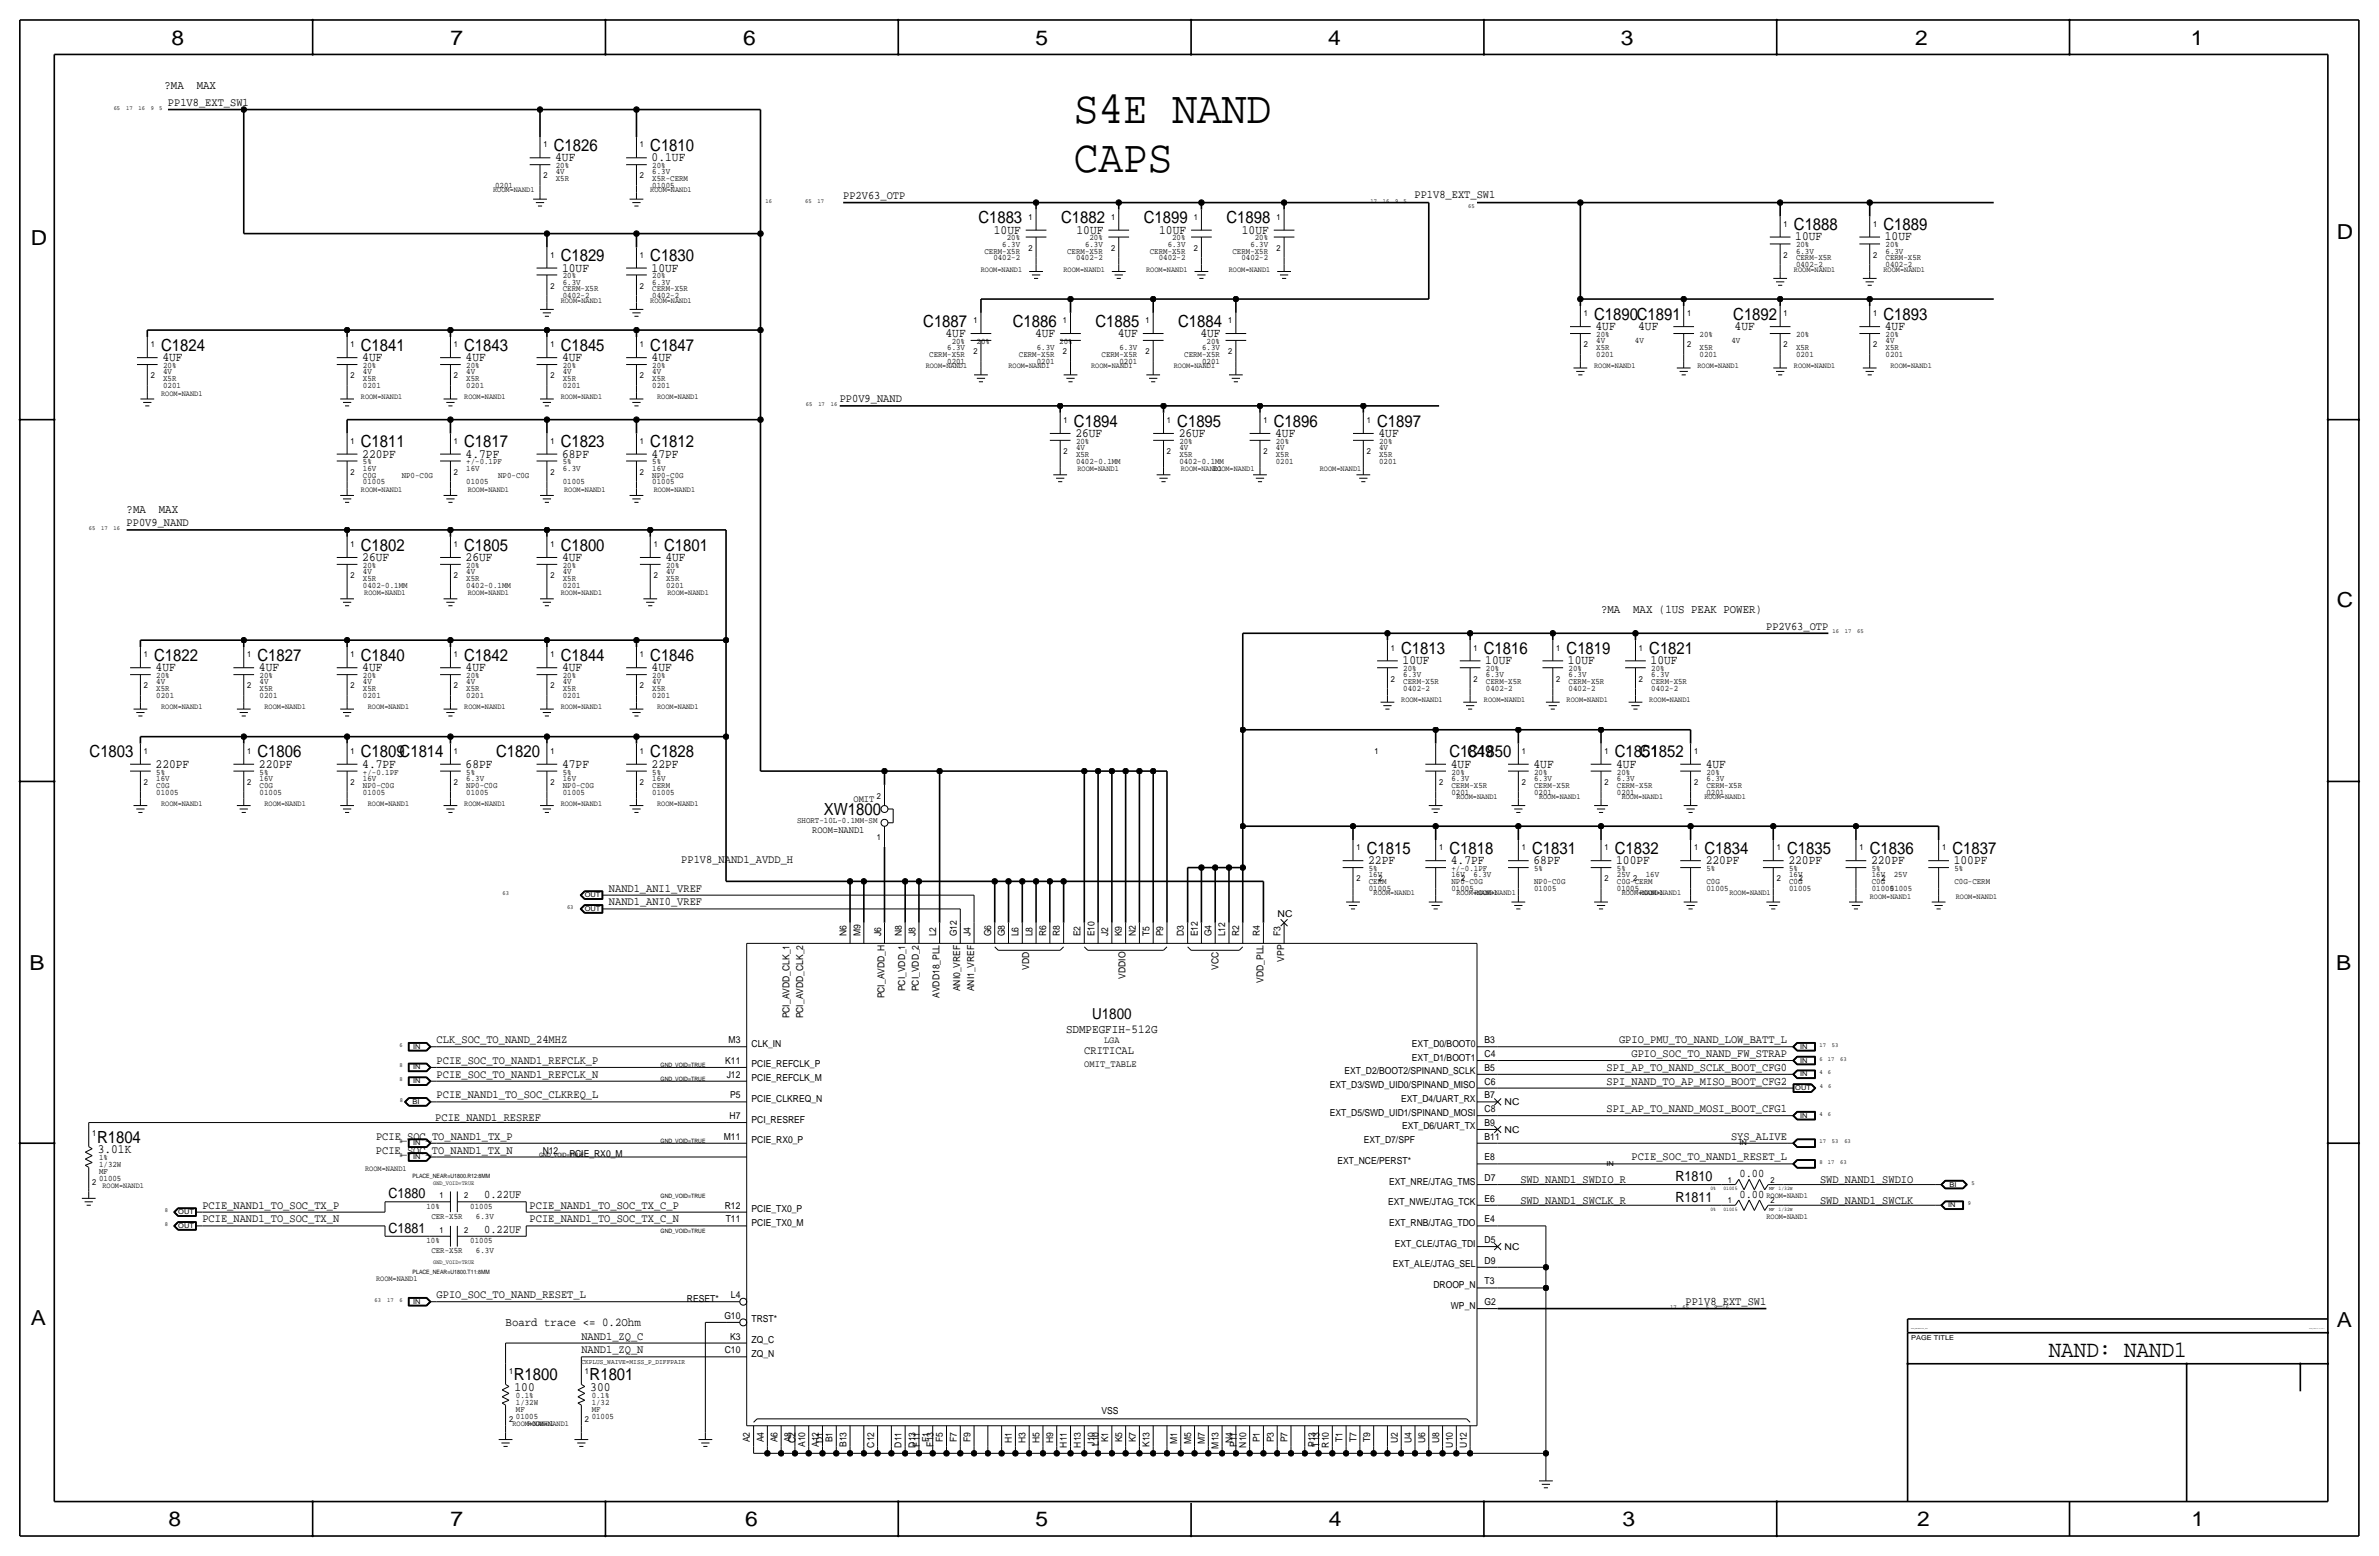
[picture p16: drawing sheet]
<svg xmlns="http://www.w3.org/2000/svg" width="877mm" height="574mm" viewBox="0 0 877 574" stroke-linecap="round" stroke-linejoin="round" font-family="sans-serif">
<defs><g id="words">
<g font-size="17">
<text x="395.9" y="45.5">S4E NAND</text>
<text x="395.9" y="63.2">CAPS</text>
</g>
<text font-size="8.6" x="755.3" y="500.1">NAND: NAND1</text>
<g font-size="7.6">
<text x="63.2" y="16.5">8</text>
<text x="166.1" y="16.5">7</text>
<text x="274" y="16.5">6</text>
<text x="381.7" y="16.5">5</text>
<text x="489.7" y="16.5">4</text>
<text x="597.6" y="16.5">3</text>
<text x="706.1" y="16.5">2</text>
<text x="807.7" y="16.5">1</text>
<text x="861.5" y="88.1">D</text>
<text x="11.4" y="90.4">D</text>
<text x="861.5" y="223.8">C</text>
<text x="10.8" y="357.6">B</text>
<text x="861.3" y="357.4">B</text>
<text x="11.3" y="488.4">A</text>
<text x="861.5" y="489.2">A</text>
<text x="62.2" y="562.6">8</text>
<text x="166" y="562.6">7</text>
<text x="274.8" y="562.6">6</text>
<text x="381.7" y="562.6">5</text>
<text x="489.9" y="562.6">4</text>
<text x="598.1" y="562.6">3</text>
<text x="706.8" y="562.6">2</text>
<text x="807.9" y="562.6">1</text>
</g>
<g font-size="6.2">
<text x="204.2" y="55.6">C1826</text>
<text x="239.7" y="55.6">C1810</text>
<text x="360.7" y="82.3">C1883</text>
<text x="391.2" y="82.3">C1882</text>
<text x="421.6" y="82.3">C1899</text>
<text x="452.1" y="82.3">C1898</text>
<text x="661.4" y="84.8">C1888</text>
<text x="694.4" y="84.8">C1889</text>
<text x="206.7" y="96.3">C1829</text>
<text x="239.7" y="96.3">C1830</text>
<text x="587.7" y="117.9">C1890C1891</text>
<text x="639" y="117.9">C1892</text>
<text x="694.4" y="117.9">C1893</text>
<text x="340.4" y="120.4">C1887</text>
<text x="373.4" y="120.4">C1886</text>
<text x="403.9" y="120.4">C1885</text>
<text x="434.3" y="120.4">C1884</text>
<text x="59.4" y="129.3">C1824</text>
<text x="133" y="129.3">C1841</text>
<text x="171.1" y="129.3">C1843</text>
<text x="206.7" y="129.3">C1845</text>
<text x="239.7" y="129.3">C1847</text>
<text x="395.9" y="157.2">C1894</text>
<text x="434" y="157.2">C1895</text>
<text x="469.6" y="157.2">C1896</text>
<text x="507.7" y="157.2">C1897</text>
<text x="133" y="164.8">C1811</text>
<text x="171.1" y="164.8">C1817</text>
<text x="206.7" y="164.8">C1823</text>
<text x="239.7" y="164.8">C1812</text>
<text x="133" y="202.9">C1802</text>
<text x="171.1" y="202.9">C1805</text>
<text x="206.7" y="202.9">C1800</text>
<text x="244.8" y="202.9">C1801</text>
<text x="56.8" y="243.6">C1822</text>
<text x="94.9" y="243.6">C1827</text>
<text x="133" y="243.6">C1840</text>
<text x="171.1" y="243.6">C1842</text>
<text x="206.7" y="243.6">C1844</text>
<text x="239.7" y="243.6">C1846</text>
<text x="516.6" y="241">C1813</text>
<text x="547.1" y="241">C1816</text>
<text x="577.5" y="241">C1819</text>
<text x="608" y="241">C1821</text>
<text x="33" y="279.1">C1803</text>
<text x="94.9" y="279.1">C1806</text>
<text x="133" y="279.1">C1809C1814</text>
<text x="182.9" y="279.1">C1820</text>
<text x="239.7" y="279.1">C1828</text>
<text x="534.4" y="279.1">C1849</text>
<text x="541" y="279.1">C1850</text>
<text x="595.3" y="279.1">C1851</text>
<text x="604.5" y="279.1">C1852</text>
<text x="303.7" y="300.5">XW1800</text>
<text x="503.9" y="314.7">C1815</text>
<text x="534.4" y="314.7">C1818</text>
<text x="564.8" y="314.7">C1831</text>
<text x="595.3" y="314.7">C1832</text>
<text x="628.3" y="314.7">C1834</text>
<text x="658.8" y="314.7">C1835</text>
<text x="689.3" y="314.7">C1836</text>
<text x="719.8" y="314.7">C1837</text>
<text x="35.8" y="421.1">R1804</text>
<text x="189.4" y="508.8">R1800</text>
<text x="217.4" y="508.8">R1801</text>
</g>
<text font-size="5.6" x="402.6" y="375.7">U1800</text>
<g font-size="5.2">
<text x="617.7" y="435.4">R1810</text>
<text x="143.2" y="441.7">C1880</text>
<text x="617.7" y="443">R1811</text>
<text x="143.2" y="454.4">C1881</text>
</g>
<g font-size="4.7">
<text x="204.7" y="59.4">4UF</text>
<text x="240.2" y="59.4">0.1UF</text>
<text x="366.4" y="86.1">10UF</text>
<text x="396.9" y="86.1">10UF</text>
<text x="427.4" y="86.1">10UF</text>
<text x="457.8" y="86.1">10UF</text>
<text x="661.9" y="88.6">10UF</text>
<text x="694.9" y="88.6">10UF</text>
<text x="207.2" y="100.1">10UF</text>
<text x="240.2" y="100.1">10UF</text>
<text x="348.6" y="124.2">4UF</text>
<text x="381.6" y="124.2">4UF</text>
<text x="412.1" y="124.2">4UF</text>
<text x="442.6" y="124.2">4UF</text>
<text x="588.2" y="121.7">4UF</text>
<text x="603.9" y="121.7">4UF</text>
<text x="639.5" y="121.7">4UF</text>
<text x="694.9" y="121.7">4UF</text>
<text x="59.9" y="133.1">4UF</text>
<text x="133.6" y="133.1">4UF</text>
<text x="171.7" y="133.1">4UF</text>
<text x="207.2" y="133.1">4UF</text>
<text x="240.2" y="133.1">4UF</text>
<text x="396.4" y="161">26UF</text>
<text x="434.5" y="161">26UF</text>
<text x="470.1" y="161">4UF</text>
<text x="508.2" y="161">4UF</text>
<text x="133.6" y="168.7">220PF</text>
<text x="171.7" y="168.7">4.7PF</text>
<text x="207.2" y="168.7">68PF</text>
<text x="240.2" y="168.7">47PF</text>
<text x="133.6" y="206.8">26UF</text>
<text x="171.7" y="206.8">26UF</text>
<text x="207.2" y="206.8">4UF</text>
<text x="245.3" y="206.8">4UF</text>
<text x="517.1" y="244.9">10UF</text>
<text x="547.6" y="244.9">10UF</text>
<text x="578.1" y="244.9">10UF</text>
<text x="608.5" y="244.9">10UF</text>
<text x="57.4" y="247.4">4UF</text>
<text x="95.5" y="247.4">4UF</text>
<text x="133.6" y="247.4">4UF</text>
<text x="171.7" y="247.4">4UF</text>
<text x="207.2" y="247.4">4UF</text>
<text x="240.2" y="247.4">4UF</text>
<text x="57.4" y="283">220PF</text>
<text x="95.5" y="283">220PF</text>
<text x="133.6" y="283">4.7PF</text>
<text x="171.7" y="283">68PF</text>
<text x="207.2" y="283">47PF</text>
<text x="240.2" y="283">22PF</text>
<text x="534.9" y="283">4UF</text>
<text x="565.4" y="283">4UF</text>
<text x="595.8" y="283">4UF</text>
<text x="628.9" y="283">4UF</text>
<text x="504.4" y="318.5">22PF</text>
<text x="534.9" y="318.5">4.7PF</text>
<text x="565.4" y="318.5">68PF</text>
<text x="595.8" y="318.5">100PF</text>
<text x="628.9" y="318.5">220PF</text>
<text x="659.3" y="318.5">220PF</text>
<text x="689.8" y="318.5">220PF</text>
<text x="720.3" y="318.5">100PF</text>
<text x="36" y="424.9">3.01K</text>
<text x="189.7" y="512.6">100</text>
<text x="217.6" y="512.6">300</text>
</g>
<text font-size="4.5" x="393" y="380.7">SDMPEGFIH-512G</text>
<g font-size="4.4">
<text x="60.7" y="32.8">?MA</text>
<text x="72.5" y="32.8">MAX</text>
<text x="46.7" y="189">?MA</text>
<text x="58.6" y="189">MAX</text>
<text x="590.2" y="225.8">?MA</text>
<text x="602.1" y="225.8">MAX (1US PEAK POWER)</text>
<text x="186.4" y="488.7">Board trace &lt;= 0.2Ohm</text>
</g>
<g font-size="4.3">
<text x="61.9" y="39.1">PP1V8_EXT_SW1</text>
<text x="310.8" y="73.4">PP2V63_OTP</text>
<text x="521.5" y="72.9">PP1V8_EXT_SW1</text>
<text x="309.6" y="148.3">PP0V9_NAND</text>
<text x="46.7" y="194.1">PP0V9_NAND</text>
<text x="651.1" y="232.2">PP2V63_OTP</text>
<text x="251.2" y="318">PP1V8_NAND1_AVDD_H</text>
<text x="224.5" y="328.7">NAND1_ANI1_VREF</text>
<text x="224.5" y="333.8">NAND1_ANI0_VREF</text>
<text x="161" y="384.6">CLK_SOC_TO_NAND_24MHZ</text>
<text x="399.7" y="388.4">CRITICAL</text>
<text x="596.9" y="384.6">GPIO_PMU_TO_NAND_LOW_BATT_L</text>
<text x="601.5" y="389.6">GPIO_SOC_TO_NAND_FW_STRAP</text>
<text x="161" y="392.2">PCIE_SOC_TO_NAND1_REFCLK_P</text>
<text x="592.3" y="394.7">SPI_AP_TO_NAND_SCLK_BOOT_CFG0</text>
<text x="161" y="397.3">PCIE_SOC_TO_NAND1_REFCLK_N</text>
<text x="592.3" y="399.8">SPI_NAND_TO_AP_MISO_BOOT_CFG2</text>
<text x="161" y="404.9">PCIE_NAND1_TO_SOC_CLKREQ_L</text>
<text x="160.5" y="413.3">PCIE_NAND1_RESREF</text>
<text x="592.3" y="410">SPI_AP_TO_NAND_MOSI_BOOT_CFG1</text>
<text x="138.6" y="425.2">PCIE_SOC_TO_NAND1_TX_N</text>
<text x="138.6" y="420.1">PCIE_SOC_TO_NAND1_TX_P</text>
<text x="638.2" y="420.1">SYS_ALIVE</text>
<text x="601.5" y="427.7">PCIE_SOC_TO_NAND1_RESET_L</text>
<text x="560.5" y="436.1">SWD_NAND1_SWDIO_R</text>
<text x="641.3" y="433.8">0.00</text>
<text x="671" y="436.1">SWD_NAND1_SWDIO</text>
<text x="178.5" y="441.7">0.22UF</text>
<text x="560.5" y="443.7">SWD_NAND1_SWCLK_R</text>
<text x="641.3" y="441.5">0.00</text>
<text x="671" y="443.7">SWD_NAND1_SWCLK</text>
<text x="74.6" y="445.5">PCIE_NAND1_TO_SOC_TX_P</text>
<text x="195.3" y="445.5">PCIE_NAND1_TO_SOC_TX_C_P</text>
<text x="74.6" y="450.6">PCIE_NAND1_TO_SOC_TX_N</text>
<text x="178.5" y="454.4">0.22UF</text>
<text x="195.3" y="450.6">PCIE_NAND1_TO_SOC_TX_C_N</text>
<text x="161" y="478.5">GPIO_SOC_TO_NAND_RESET_L</text>
<text x="621.4" y="481.1">PP1V8_EXT_SW1</text>
<text x="214.3" y="493.8">NAND1_ZQ_C</text>
<text x="214.3" y="498.9">NAND1_ZQ_N</text>
</g>
<g font-size="3.6">
<text x="314.7" y="295.7">OMIT</text>
<text x="299.4" y="307.1">ROOM=NAND1</text>
<text x="399.7" y="393.4">OMIT_TABLE</text>
</g>
<g font-size="3.5">
<text x="471" y="338.1">NC</text>
<text x="312.1" y="345.2" transform="rotate(-90 312.1 345.2)">N6</text>
<text x="317.2" y="345.2" transform="rotate(-90 317.2 345.2)">M9</text>
<text x="324.8" y="345.2" transform="rotate(-90 324.8 345.2)">J6</text>
<text x="332.4" y="345.2" transform="rotate(-90 332.4 345.2)">N8</text>
<text x="337.5" y="345.2" transform="rotate(-90 337.5 345.2)">J8</text>
<text x="345.1" y="345.2" transform="rotate(-90 345.1 345.2)">L2</text>
<text x="352.8" y="345.2" transform="rotate(-90 352.8 345.2)">G12</text>
<text x="357.8" y="345.2" transform="rotate(-90 357.8 345.2)">J4</text>
<text x="365.4" y="345.2" transform="rotate(-90 365.4 345.2)">G6</text>
<text x="370.5" y="345.2" transform="rotate(-90 370.5 345.2)">G8</text>
<text x="375.5" y="345.2" transform="rotate(-90 375.5 345.2)">L6</text>
<text x="380.6" y="345.2" transform="rotate(-90 380.6 345.2)">L8</text>
<text x="385.7" y="345.2" transform="rotate(-90 385.7 345.2)">R6</text>
<text x="390.8" y="345.2" transform="rotate(-90 390.8 345.2)">R8</text>
<text x="398.4" y="345.2" transform="rotate(-90 398.4 345.2)">E2</text>
<text x="403.5" y="345.2" transform="rotate(-90 403.5 345.2)">E10</text>
<text x="408.6" y="345.2" transform="rotate(-90 408.6 345.2)">J2</text>
<text x="413.6" y="345.2" transform="rotate(-90 413.6 345.2)">K9</text>
<text x="418.7" y="345.2" transform="rotate(-90 418.7 345.2)">N2</text>
<text x="423.8" y="345.2" transform="rotate(-90 423.8 345.2)">T5</text>
<text x="428.9" y="345.2" transform="rotate(-90 428.9 345.2)">P9</text>
<text x="436.5" y="345.2" transform="rotate(-90 436.5 345.2)">D3</text>
<text x="441.6" y="345.2" transform="rotate(-90 441.6 345.2)">E12</text>
<text x="446.6" y="345.2" transform="rotate(-90 446.6 345.2)">G4</text>
<text x="451.7" y="345.2" transform="rotate(-90 451.7 345.2)">L12</text>
<text x="456.8" y="345.2" transform="rotate(-90 456.8 345.2)">R2</text>
<text x="464.4" y="345.2" transform="rotate(-90 464.4 345.2)">R4</text>
<text x="472.1" y="345.2" transform="rotate(-90 472.1 345.2)">F3</text>
<text x="379.4" y="357.4" transform="rotate(-90 379.4 357.4)">VDD</text>
<text x="449.3" y="357.4" transform="rotate(-90 449.3 357.4)">VCC</text>
<text x="473.4" y="354.5" transform="rotate(-90 473.4 354.5)">VPP</text>
<text x="333.7" y="365.4" transform="rotate(-90 333.7 365.4)">PCI_VDD_1</text>
<text x="338.8" y="365.4" transform="rotate(-90 338.8 365.4)">PCI_VDD_2</text>
<text x="354" y="365.4" transform="rotate(-90 354 365.4)">ANI0_VREF</text>
<text x="359.1" y="365.4" transform="rotate(-90 359.1 365.4)">ANI1_VREF</text>
<text x="415" y="360.8" transform="rotate(-90 415 360.8)">VDDIO</text>
<text x="465.8" y="362.2" transform="rotate(-90 465.8 362.2)">VDD_PLL</text>
<text x="326.1" y="368" transform="rotate(-90 326.1 368)">PCI_AVDD_H</text>
<text x="346.4" y="367.9" transform="rotate(-90 346.4 367.9)">AVDD18_PLL</text>
<text x="291" y="375.4" transform="rotate(-90 291 375.4)">PCI_AVDD_CLK_1</text>
<text x="296.1" y="375.4" transform="rotate(-90 296.1 375.4)">PCI_AVDD_CLK_2</text>
<text x="268.6" y="384.5">M3</text>
<text x="277.1" y="385.8">CLK_IN</text>
<text x="407.1" y="384.6">LGA</text>
<text x="520.5" y="385.8">EXT_D0/BOOT0</text>
<text x="547.3" y="389.6">C4</text>
<text x="547.3" y="384.6">B3</text>
<text x="267.4" y="392.2">K11</text>
<text x="277.1" y="393.4">PCIE_REFCLK_P</text>
<text x="495.7" y="396">EXT_D2/BOOT2/SPINAND_SCLK</text>
<text x="520.5" y="390.9">EXT_D1/BOOT1</text>
<text x="547.3" y="394.7">B5</text>
<text x="267.9" y="397.3">J12</text>
<text x="277.1" y="398.5">PCIE_REFCLK_M</text>
<text x="490.3" y="401.1">EXT_D3/SWD_UID0/SPINAND_MISO</text>
<text x="547.3" y="399.8">C6</text>
<text x="269.1" y="404.9">P5</text>
<text x="277.1" y="406.1">PCIE_CLKREQ_N</text>
<text x="516.5" y="406.1">EXT_D4/UART_RX</text>
<text x="547.3" y="404.9">B7</text>
<text x="554.7" y="407.4">NC</text>
<text x="269" y="412.5">H7</text>
<text x="277.1" y="413.8">PCI_RESREF</text>
<text x="490.3" y="411.2">EXT_D5/SWD_UID1/SPINAND_MOSI</text>
<text x="547.3" y="410">C8</text>
<text x="516.9" y="416.3">EXT_D6/UART_TX</text>
<text x="547.3" y="415">B9</text>
<text x="554.7" y="417.6">NC</text>
<text x="200.1" y="425.2">N12</text>
<text x="266.9" y="420.1">M11</text>
<text x="277.1" y="421.4">PCIE_RX0_P</text>
<text x="502.7" y="421.4">EXT_D7/SPF</text>
<text x="547.3" y="420.1">B11</text>
<text x="209.9" y="426.5">PCIE_RX0_M</text>
<text x="493.1" y="429">EXT_NCE/PERST*</text>
<text x="547.3" y="427.7">E8</text>
<text x="512.1" y="436.6">EXT_NRE/JTAG_TMS</text>
<text x="547.3" y="435.4">D7</text>
<text x="547.3" y="443">E6</text>
<text x="267.2" y="445.5">R12</text>
<text x="277.1" y="446.8">PCIE_TX0_P</text>
<text x="511.8" y="444.2">EXT_NWE/JTAG_TCK</text>
<text x="267.6" y="450.6">T11</text>
<text x="277.1" y="451.9">PCIE_TX0_M</text>
<text x="512.1" y="451.9">EXT_RNB/JTAG_TDO</text>
<text x="547.3" y="450.6">E4</text>
<text x="514.2" y="459.5">EXT_CLE/JTAG_TDI</text>
<text x="547.3" y="458.2">D5</text>
<text x="554.7" y="460.8">NC</text>
<text x="513.5" y="467.1">EXT_ALE/JTAG_SEL</text>
<text x="547.3" y="465.8">D9</text>
<text x="547.3" y="473.4">T3</text>
<text x="253.2" y="479.8">RESET*</text>
<text x="269.5" y="478.5">L4</text>
<text x="528.4" y="474.7">DROOP_N</text>
<text x="534.9" y="482.3">WP_N</text>
<text x="547.3" y="481.1">G2</text>
<text x="267" y="486.2">G10</text>
<text x="277.1" y="487.4">TRST*</text>
<text x="269.1" y="493.8">K3</text>
<text x="277.1" y="495">ZQ_C</text>
<text x="267.2" y="498.9">C10</text>
<text x="277.1" y="500.1">ZQ_N</text>
<text x="406.1" y="521.2">VSS</text>
<text x="276.5" y="531.7" transform="rotate(-90 276.5 531.7)">A2</text>
<text x="281.6" y="531.7" transform="rotate(-90 281.6 531.7)">A4</text>
<text x="286.6" y="531.7" transform="rotate(-90 286.6 531.7)">A6</text>
<text x="291.7" y="531.7" transform="rotate(-90 291.7 531.7)">A8</text>
<text x="293.3" y="531.8" transform="rotate(-90 293.3 531.8)">C2</text>
<text x="296.8" y="533.4" transform="rotate(-90 296.8 533.4)">A10</text>
<text x="301.9" y="533.4" transform="rotate(-90 301.9 533.4)">A12</text>
<text x="303.5" y="531.8" transform="rotate(-90 303.5 531.8)">D1</text>
<text x="307" y="531.7" transform="rotate(-90 307 531.7)">B1</text>
<text x="312.1" y="533.4" transform="rotate(-90 312.1 533.4)">B13</text>
<text x="322.2" y="533.6" transform="rotate(-90 322.2 533.6)">C12</text>
<text x="332.4" y="533.6" transform="rotate(-90 332.4 533.6)">D11</text>
<text x="337.5" y="533.6" transform="rotate(-90 337.5 533.6)">D13</text>
<text x="339.1" y="533.2" transform="rotate(-90 339.1 533.2)">F11</text>
<text x="342.5" y="531.5" transform="rotate(-90 342.5 531.5)">F1</text>
<text x="344.1" y="533.2" transform="rotate(-90 344.1 533.2)">F13</text>
<text x="347.6" y="531.5" transform="rotate(-90 347.6 531.5)">F5</text>
<text x="352.7" y="531.5" transform="rotate(-90 352.7 531.5)">F7</text>
<text x="357.8" y="531.5" transform="rotate(-90 357.8 531.5)">F9</text>
<text x="373" y="531.8" transform="rotate(-90 373 531.8)">H1</text>
<text x="378.1" y="531.8" transform="rotate(-90 378.1 531.8)">H3</text>
<text x="383.2" y="531.8" transform="rotate(-90 383.2 531.8)">H5</text>
<text x="388.3" y="531.8" transform="rotate(-90 388.3 531.8)">H9</text>
<text x="393.4" y="533.6" transform="rotate(-90 393.4 533.6)">H11</text>
<text x="398.4" y="533.6" transform="rotate(-90 398.4 533.6)">H13</text>
<text x="403.5" y="532.9" transform="rotate(-90 403.5 532.9)">J10</text>
<text x="405.1" y="533.1" transform="rotate(-90 405.1 533.1)">L10</text>
<text x="408.6" y="531.7" transform="rotate(-90 408.6 531.7)">K1</text>
<text x="413.7" y="531.7" transform="rotate(-90 413.7 531.7)">K5</text>
<text x="418.8" y="531.7" transform="rotate(-90 418.8 531.7)">K7</text>
<text x="423.8" y="533.4" transform="rotate(-90 423.8 533.4)">K13</text>
<text x="434" y="532.2" transform="rotate(-90 434 532.2)">M1</text>
<text x="439.1" y="532.2" transform="rotate(-90 439.1 532.2)">M5</text>
<text x="444.2" y="532.2" transform="rotate(-90 444.2 532.2)">M7</text>
<text x="449.3" y="533.9" transform="rotate(-90 449.3 533.9)">M13</text>
<text x="454.3" y="531.8" transform="rotate(-90 454.3 531.8)">N4</text>
<text x="455.9" y="533.4" transform="rotate(-90 455.9 533.4)">P11</text>
<text x="459.4" y="533.6" transform="rotate(-90 459.4 533.6)">N10</text>
<text x="464.5" y="531.7" transform="rotate(-90 464.5 531.7)">P1</text>
<text x="469.6" y="531.7" transform="rotate(-90 469.6 531.7)">P3</text>
<text x="474.7" y="531.7" transform="rotate(-90 474.7 531.7)">P7</text>
<text x="484.8" y="533.4" transform="rotate(-90 484.8 533.4)">P13</text>
<text x="486.4" y="533.2" transform="rotate(-90 486.4 533.2)">T13</text>
<text x="489.9" y="533.6" transform="rotate(-90 489.9 533.6)">R10</text>
<text x="495" y="531.5" transform="rotate(-90 495 531.5)">T1</text>
<text x="500.1" y="531.5" transform="rotate(-90 500.1 531.5)">T7</text>
<text x="505.1" y="531.5" transform="rotate(-90 505.1 531.5)">T9</text>
<text x="515.3" y="531.8" transform="rotate(-90 515.3 531.8)">U2</text>
<text x="520.4" y="531.8" transform="rotate(-90 520.4 531.8)">U4</text>
<text x="525.5" y="531.8" transform="rotate(-90 525.5 531.8)">U6</text>
<text x="530.6" y="531.8" transform="rotate(-90 530.6 531.8)">U8</text>
<text x="535.6" y="533.6" transform="rotate(-90 535.6 533.6)">U10</text>
<text x="540.7" y="533.6" transform="rotate(-90 540.7 533.6)">U12</text>
</g>
<g font-size="3.1">
<text x="200.4" y="54.4">1</text>
<text x="235.9" y="54.4">1</text>
<text x="200.4" y="65.8">2</text>
<text x="204.9" y="64.3">4V</text>
<text x="204.9" y="62">20%</text>
<text x="235.9" y="65.8">2</text>
<text x="240.5" y="62">20%</text>
<text x="240.5" y="64.3">6.3V</text>
<text x="182.5" y="69.3">0201</text>
<text x="204.9" y="66.8">X5R</text>
<text x="240.5" y="69.3">01005</text>
<text x="240.5" y="66.8">X5R-CERM</text>
<text x="379.2" y="81">1</text>
<text x="409.6" y="81">1</text>
<text x="440.1" y="81">1</text>
<text x="470.6" y="81">1</text>
<text x="657.6" y="83.6">1</text>
<text x="690.6" y="83.6">1</text>
<text x="371.2" y="88.6">20%</text>
<text x="401.7" y="88.6">20%</text>
<text x="432.1" y="88.6">20%</text>
<text x="462.6" y="88.6">20%</text>
<text x="202.9" y="95">1</text>
<text x="235.9" y="95">1</text>
<text x="362.9" y="93.5">CERM-X5R</text>
<text x="369.5" y="90.9">6.3V</text>
<text x="379.2" y="92.5">2</text>
<text x="393.4" y="93.5">CERM-X5R</text>
<text x="400" y="90.9">6.3V</text>
<text x="409.6" y="92.5">2</text>
<text x="423.9" y="93.5">CERM-X5R</text>
<text x="430.5" y="90.9">6.3V</text>
<text x="440.1" y="92.5">2</text>
<text x="454.4" y="93.5">CERM-X5R</text>
<text x="461" y="90.9">6.3V</text>
<text x="470.6" y="92.5">2</text>
<text x="657.6" y="95">2</text>
<text x="662.1" y="91.2">20%</text>
<text x="662.1" y="93.5">6.3V</text>
<text x="690.6" y="95">2</text>
<text x="695.1" y="91.2">20%</text>
<text x="695.1" y="93.5">6.3V</text>
<text x="366.2" y="96">0402-2</text>
<text x="396.7" y="96">0402-2</text>
<text x="427.2" y="96">0402-2</text>
<text x="457.7" y="96">0402-2</text>
<text x="662.1" y="96">CERM-X5R</text>
<text x="662.1" y="98.6">0402-2</text>
<text x="695.1" y="96">CERM-X5R</text>
<text x="695.1" y="98.6">0402-2</text>
<text x="202.9" y="106.4">2</text>
<text x="207.5" y="102.6">20%</text>
<text x="207.5" y="104.9">6.3V</text>
<text x="207.5" y="107.4">CERM-X5R</text>
<text x="235.9" y="106.4">2</text>
<text x="240.5" y="102.6">20%</text>
<text x="240.5" y="104.9">6.3V</text>
<text x="240.5" y="107.4">CERM-X5R</text>
<text x="207.5" y="110">0402-2</text>
<text x="240.5" y="110">0402-2</text>
<text x="358.8" y="119.1">1</text>
<text x="391.9" y="119.1">1</text>
<text x="422.3" y="119.1">1</text>
<text x="452.8" y="119.1">1</text>
<text x="583.9" y="116.6">1</text>
<text x="622" y="116.6">1</text>
<text x="657.6" y="116.6">1</text>
<text x="690.6" y="116.6">1</text>
<text x="588.5" y="124.2">20%</text>
<text x="626.6" y="124.2">20%</text>
<text x="662.1" y="124.2">20%</text>
<text x="695.1" y="124.2">20%</text>
<text x="55.6" y="128">1</text>
<text x="129.2" y="128">1</text>
<text x="167.3" y="128">1</text>
<text x="202.9" y="128">1</text>
<text x="235.9" y="128">1</text>
<text x="342.6" y="131.6">CERM-X5R</text>
<text x="349.2" y="129">6.3V</text>
<text x="350.9" y="126.7">20%</text>
<text x="358.8" y="130.6">2</text>
<text x="360.1" y="126.7">20%</text>
<text x="375.6" y="131.6">CERM-X5R</text>
<text x="382.2" y="129">6.3V</text>
<text x="390.5" y="126.7">20%</text>
<text x="391.9" y="130.6">2</text>
<text x="406.1" y="131.6">CERM-X5R</text>
<text x="412.7" y="129">6.3V</text>
<text x="422.3" y="130.6">2</text>
<text x="436.6" y="131.6">CERM-X5R</text>
<text x="443.2" y="129">6.3V</text>
<text x="444.8" y="126.7">20%</text>
<text x="452.8" y="130.6">2</text>
<text x="583.9" y="128">2</text>
<text x="588.5" y="126.5">4V</text>
<text x="588.5" y="131.6">0201</text>
<text x="588.5" y="129">X5R</text>
<text x="602.8" y="126.5">4V</text>
<text x="622" y="128">2</text>
<text x="626.6" y="131.6">0201</text>
<text x="626.6" y="129">X5R</text>
<text x="638.3" y="126.5">4V</text>
<text x="657.6" y="128">2</text>
<text x="662.1" y="131.6">0201</text>
<text x="662.1" y="129">X5R</text>
<text x="690.6" y="128">2</text>
<text x="695.1" y="131.6">0201</text>
<text x="695.1" y="129">X5R</text>
<text x="695.1" y="126.5">4V</text>
<text x="60.1" y="137.9">4V</text>
<text x="60.1" y="135.6">20%</text>
<text x="133.8" y="137.9">4V</text>
<text x="133.8" y="135.6">20%</text>
<text x="171.9" y="137.9">4V</text>
<text x="171.9" y="135.6">20%</text>
<text x="207.5" y="137.9">4V</text>
<text x="207.5" y="135.6">20%</text>
<text x="240.5" y="137.9">4V</text>
<text x="240.5" y="135.6">20%</text>
<text x="349.2" y="134.1">0201</text>
<text x="382.2" y="134.1">0201</text>
<text x="412.7" y="134.1">0201</text>
<text x="443.2" y="134.1">0201</text>
<text x="55.6" y="139.4">2</text>
<text x="60.1" y="140.5">X5R</text>
<text x="60.1" y="143">0201</text>
<text x="129.2" y="139.4">2</text>
<text x="133.8" y="140.5">X5R</text>
<text x="133.8" y="143">0201</text>
<text x="167.3" y="139.4">2</text>
<text x="171.9" y="140.5">X5R</text>
<text x="171.9" y="143">0201</text>
<text x="202.9" y="139.4">2</text>
<text x="207.5" y="140.5">X5R</text>
<text x="207.5" y="143">0201</text>
<text x="235.9" y="139.4">2</text>
<text x="240.5" y="140.5">X5R</text>
<text x="240.5" y="143">0201</text>
<text x="392.1" y="156">1</text>
<text x="430.2" y="156">1</text>
<text x="465.8" y="156">1</text>
<text x="503.9" y="156">1</text>
<text x="129.2" y="163.6">1</text>
<text x="167.3" y="163.6">1</text>
<text x="202.9" y="163.6">1</text>
<text x="235.9" y="163.6">1</text>
<text x="392.1" y="167.4">2</text>
<text x="396.7" y="165.9">4V</text>
<text x="396.7" y="163.6">20%</text>
<text x="430.2" y="167.4">2</text>
<text x="434.8" y="163.6">20%</text>
<text x="434.8" y="165.9">4V</text>
<text x="465.8" y="167.4">2</text>
<text x="470.4" y="165.9">4V</text>
<text x="470.4" y="163.6">20%</text>
<text x="503.9" y="167.4">2</text>
<text x="508.5" y="165.9">4V</text>
<text x="508.5" y="163.6">20%</text>
<text x="133.8" y="171.2">5%</text>
<text x="133.8" y="173.5">16V</text>
<text x="171.9" y="173.5">16V</text>
<text x="171.9" y="171.2">+/-0.1PF</text>
<text x="207.5" y="171.2">5%</text>
<text x="207.5" y="173.5">6.3V</text>
<text x="240.5" y="171.2">5%</text>
<text x="240.5" y="173.5">16V</text>
<text x="396.7" y="168.4">X5R</text>
<text x="396.7" y="170.9">0402-0.1MM</text>
<text x="434.8" y="168.4">X5R</text>
<text x="434.8" y="170.9">0402-0.1MM</text>
<text x="470.4" y="168.4">X5R</text>
<text x="470.4" y="170.9">0201</text>
<text x="508.5" y="170.9">0201</text>
<text x="508.5" y="168.4">X5R</text>
<text x="129.2" y="175">2</text>
<text x="133.8" y="178.6">01005</text>
<text x="133.8" y="176">C0G</text>
<text x="148.1" y="176">NP0-C0G</text>
<text x="167.3" y="175">2</text>
<text x="171.9" y="178.6">01005</text>
<text x="183.7" y="176">NP0-C0G</text>
<text x="202.9" y="175">2</text>
<text x="207.5" y="178.6">01005</text>
<text x="235.9" y="175">2</text>
<text x="240.5" y="178.6">01005</text>
<text x="240.5" y="176">NP0-C0G</text>
<text x="129.2" y="201.7">1</text>
<text x="167.3" y="201.7">1</text>
<text x="202.9" y="201.7">1</text>
<text x="241" y="201.7">1</text>
<text x="133.8" y="209.3">20%</text>
<text x="171.9" y="209.3">20%</text>
<text x="207.5" y="209.3">20%</text>
<text x="245.6" y="209.3">20%</text>
<text x="129.2" y="213.1">2</text>
<text x="133.8" y="211.6">4V</text>
<text x="133.8" y="214.1">X5R</text>
<text x="167.3" y="213.1">2</text>
<text x="171.9" y="211.6">4V</text>
<text x="171.9" y="214.1">X5R</text>
<text x="202.9" y="213.1">2</text>
<text x="207.5" y="214.1">X5R</text>
<text x="207.5" y="211.6">4V</text>
<text x="241" y="213.1">2</text>
<text x="245.6" y="211.6">4V</text>
<text x="245.6" y="214.1">X5R</text>
<text x="133.8" y="216.7">0402-0.1MM</text>
<text x="171.9" y="216.7">0402-0.1MM</text>
<text x="207.5" y="216.7">0201</text>
<text x="245.6" y="216.7">0201</text>
<text x="512.8" y="239.8">1</text>
<text x="543.3" y="239.8">1</text>
<text x="573.7" y="239.8">1</text>
<text x="604.2" y="239.8">1</text>
<text x="53" y="242.3">1</text>
<text x="91.1" y="242.3">1</text>
<text x="129.2" y="242.3">1</text>
<text x="167.3" y="242.3">1</text>
<text x="202.9" y="242.3">1</text>
<text x="235.9" y="242.3">1</text>
<text x="57.6" y="249.9">20%</text>
<text x="95.7" y="249.9">20%</text>
<text x="133.8" y="249.9">20%</text>
<text x="171.9" y="249.9">20%</text>
<text x="207.5" y="249.9">20%</text>
<text x="240.5" y="249.9">20%</text>
<text x="512.8" y="251.2">2</text>
<text x="517.3" y="247.4">20%</text>
<text x="517.3" y="249.7">6.3V</text>
<text x="543.3" y="251.2">2</text>
<text x="547.8" y="249.7">6.3V</text>
<text x="547.8" y="247.4">20%</text>
<text x="573.7" y="251.2">2</text>
<text x="578.3" y="247.4">20%</text>
<text x="578.3" y="249.7">6.3V</text>
<text x="604.2" y="251.2">2</text>
<text x="608.8" y="247.4">20%</text>
<text x="608.8" y="249.7">6.3V</text>
<text x="53" y="253.7">2</text>
<text x="57.6" y="252.2">4V</text>
<text x="57.6" y="257.3">0201</text>
<text x="57.6" y="254.8">X5R</text>
<text x="91.1" y="253.7">2</text>
<text x="95.7" y="252.2">4V</text>
<text x="95.7" y="254.8">X5R</text>
<text x="95.7" y="257.3">0201</text>
<text x="129.2" y="253.7">2</text>
<text x="133.8" y="252.2">4V</text>
<text x="133.8" y="257.3">0201</text>
<text x="133.8" y="254.8">X5R</text>
<text x="167.3" y="253.7">2</text>
<text x="171.9" y="252.2">4V</text>
<text x="171.9" y="254.8">X5R</text>
<text x="171.9" y="257.3">0201</text>
<text x="202.9" y="253.7">2</text>
<text x="207.5" y="252.2">4V</text>
<text x="207.5" y="254.8">X5R</text>
<text x="207.5" y="257.3">0201</text>
<text x="235.9" y="253.7">2</text>
<text x="240.5" y="252.2">4V</text>
<text x="240.5" y="254.8">X5R</text>
<text x="240.5" y="257.3">0201</text>
<text x="517.3" y="252.2">CERM-X5R</text>
<text x="517.3" y="254.8">0402-2</text>
<text x="547.8" y="252.2">CERM-X5R</text>
<text x="547.8" y="254.8">0402-2</text>
<text x="578.3" y="252.2">CERM-X5R</text>
<text x="578.3" y="254.8">0402-2</text>
<text x="608.8" y="252.2">CERM-X5R</text>
<text x="608.8" y="254.8">0402-2</text>
<text x="53" y="277.9">1</text>
<text x="91.1" y="277.9">1</text>
<text x="129.2" y="277.9">1</text>
<text x="167.3" y="277.9">1</text>
<text x="202.9" y="277.9">1</text>
<text x="235.9" y="277.9">1</text>
<text x="506.7" y="277.9">1</text>
<text x="561" y="277.9">1</text>
<text x="591.5" y="277.9">1</text>
<text x="624.5" y="277.9">1</text>
<text x="57.6" y="285.5">5%</text>
<text x="57.6" y="287.8">16V</text>
<text x="95.7" y="285.5">5%</text>
<text x="95.7" y="287.8">16V</text>
<text x="133.8" y="287.8">16V</text>
<text x="133.8" y="285.5">+/-0.1PF</text>
<text x="171.9" y="285.5">5%</text>
<text x="171.9" y="287.8">6.3V</text>
<text x="207.5" y="287.8">16V</text>
<text x="207.5" y="285.5">5%</text>
<text x="240.5" y="287.8">16V</text>
<text x="240.5" y="285.5">5%</text>
<text x="535.1" y="287.8">6.3V</text>
<text x="535.1" y="285.5">20%</text>
<text x="565.6" y="285.5">20%</text>
<text x="565.6" y="287.8">6.3V</text>
<text x="596.1" y="287.8">6.3V</text>
<text x="596.1" y="285.5">20%</text>
<text x="629.1" y="285.5">20%</text>
<text x="629.1" y="287.8">6.3V</text>
<text x="53" y="289.3">2</text>
<text x="57.6" y="292.9">01005</text>
<text x="57.6" y="290.3">C0G</text>
<text x="91.1" y="289.3">2</text>
<text x="95.7" y="292.9">01005</text>
<text x="95.7" y="290.3">C0G</text>
<text x="129.2" y="289.3">2</text>
<text x="133.8" y="292.9">01005</text>
<text x="133.8" y="290.3">NP0-C0G</text>
<text x="167.3" y="289.3">2</text>
<text x="171.9" y="290.3">NP0-C0G</text>
<text x="171.9" y="292.9">01005</text>
<text x="202.9" y="289.3">2</text>
<text x="207.5" y="292.9">01005</text>
<text x="207.5" y="290.3">NP0-C0G</text>
<text x="235.9" y="289.3">2</text>
<text x="240.5" y="292.9">01005</text>
<text x="240.5" y="290.3">CERM</text>
<text x="530.6" y="289.3">2</text>
<text x="535.1" y="290.3">CERM-X5R</text>
<text x="535.1" y="292.9">0201</text>
<text x="561" y="289.3">2</text>
<text x="565.6" y="292.9">0201</text>
<text x="565.6" y="290.3">CERM-X5R</text>
<text x="591.5" y="289.3">2</text>
<text x="596.1" y="290.3">CERM-X5R</text>
<text x="596.1" y="292.9">0201</text>
<text x="624.5" y="289.3">2</text>
<text x="629.1" y="290.3">CERM-X5R</text>
<text x="629.1" y="292.9">0201</text>
<text x="323.3" y="294.4">2</text>
<text x="293.9" y="303.3">SHORT-10L-0.1MM-SM</text>
<text x="323.3" y="309.6">1</text>
<text x="500.1" y="313.4">1</text>
<text x="530.6" y="313.4">1</text>
<text x="561" y="313.4">1</text>
<text x="591.5" y="313.4">1</text>
<text x="624.5" y="313.4">1</text>
<text x="655" y="313.4">1</text>
<text x="685.5" y="313.4">1</text>
<text x="716" y="313.4">1</text>
<text x="504.6" y="321.1">5%</text>
<text x="504.6" y="323.3">16V</text>
<text x="535.1" y="323.3">16V</text>
<text x="535.1" y="321.1">+/-0.1PF</text>
<text x="543.2" y="323.3">6.3V</text>
<text x="565.6" y="321.1">5%</text>
<text x="596.1" y="321.1">5%</text>
<text x="596.1" y="323.3">25V</text>
<text x="606.7" y="323.3">16V</text>
<text x="629.1" y="321.1">5%</text>
<text x="659.6" y="321.1">5%</text>
<text x="659.6" y="323.3">16V</text>
<text x="690.1" y="321.1">5%</text>
<text x="690.1" y="323.3">16V</text>
<text x="698.2" y="323.3">25V</text>
<text x="720.5" y="321.1">5%</text>
<text x="500.1" y="324.9">2</text>
<text x="504.6" y="328.4">01005</text>
<text x="504.6" y="325.9">CERM</text>
<text x="508.2" y="324.9">2</text>
<text x="535.1" y="325.9">NP0-C0G</text>
<text x="535.1" y="328.4">01005</text>
<text x="538.7" y="324.9">2</text>
<text x="565.6" y="328.4">01005</text>
<text x="565.6" y="325.9">NP0-C0G</text>
<text x="591.5" y="324.9">2</text>
<text x="596.1" y="328.4">01005</text>
<text x="596.1" y="325.9">C0G-CERM</text>
<text x="602.2" y="324.9">2</text>
<text x="629.1" y="328.4">01005</text>
<text x="629.1" y="325.9">C0G</text>
<text x="655" y="324.9">2</text>
<text x="659.6" y="328.4">01005</text>
<text x="659.6" y="325.9">C0G</text>
<text x="663.1" y="324.9">2</text>
<text x="690.1" y="328.4">01005</text>
<text x="690.1" y="325.9">C0G</text>
<text x="693.6" y="324.9">2</text>
<text x="696.7" y="328.4">01005</text>
<text x="720.5" y="325.9">C0G-CERM</text>
<text x="34" y="418.8">1</text>
<text x="36.5" y="430.3">1/32W</text>
<text x="36.5" y="427.7">1%</text>
<text x="34" y="436.6">2</text>
<text x="36.5" y="435.4">01005</text>
<text x="36.5" y="432.8">MF</text>
<text x="637" y="435.9">1</text>
<text x="652.7" y="435.9">2</text>
<text x="162" y="441.7">1</text>
<text x="171.1" y="441.7">2</text>
<text x="637" y="443.5">1</text>
<text x="652.7" y="443.5">2</text>
<text x="157.2" y="445.5">10%</text>
<text x="159" y="449.3">CER-X5R</text>
<text x="173.4" y="445.5">01005</text>
<text x="175.5" y="449.3">6.3V</text>
<text x="162" y="454.4">1</text>
<text x="171.1" y="454.4">2</text>
<text x="157.2" y="458.2">10%</text>
<text x="173.4" y="458.2">01005</text>
<text x="159" y="462">CER-X5R</text>
<text x="175.5" y="462">6.3V</text>
<text x="187.7" y="506.5">1</text>
<text x="215.6" y="506.5">1</text>
<text x="190.2" y="515.4">0.1%</text>
<text x="218.1" y="515.4">0.1%</text>
<text x="190.2" y="517.9">1/32W</text>
<text x="190.2" y="520.4">MF</text>
<text x="218.1" y="517.9">1/32</text>
<text x="218.1" y="520.4">MF</text>
<text x="187.7" y="524.3">2</text>
<text x="190.2" y="523">01005</text>
<text x="215.6" y="524.3">2</text>
<text x="218.1" y="523">01005</text>
</g>
<g font-size="2.9">
<text x="181.8" y="70.9">ROOM=NAND1</text>
<text x="239.7" y="70.9">ROOM=NAND1</text>
<text x="361.6" y="100.1">ROOM=NAND1</text>
<text x="392.1" y="100.1">ROOM=NAND1</text>
<text x="422.6" y="100.1">ROOM=NAND1</text>
<text x="453" y="100.1">ROOM=NAND1</text>
<text x="661.4" y="100.1">ROOM=NAND1</text>
<text x="694.4" y="100.1">ROOM=NAND1</text>
<text x="206.7" y="111.5">ROOM=NAND1</text>
<text x="239.7" y="111.5">ROOM=NAND1</text>
<text x="341.3" y="135.6">ROOM=NAND1</text>
<text x="371.8" y="135.6">ROOM=NAND1</text>
<text x="402.2" y="135.6">ROOM=NAND1</text>
<text x="432.7" y="135.6">ROOM=NAND1</text>
<text x="587.7" y="135.6">ROOM=NAND1</text>
<text x="625.8" y="135.6">ROOM=NAND1</text>
<text x="661.4" y="135.6">ROOM=NAND1</text>
<text x="696.9" y="135.6">ROOM=NAND1</text>
<text x="59.4" y="145.8">ROOM=NAND1</text>
<text x="133" y="147.1">ROOM=NAND1</text>
<text x="171.1" y="147.1">ROOM=NAND1</text>
<text x="206.7" y="147.1">ROOM=NAND1</text>
<text x="242.3" y="147.1">ROOM=NAND1</text>
<text x="397.2" y="173.7">ROOM=NAND1</text>
<text x="435.3" y="173.7">ROOM=NAND1</text>
<text x="447.2" y="173.7">ROOM=NAND1</text>
<text x="486.6" y="173.7">ROOM=NAND1</text>
<text x="133" y="181.4">ROOM=NAND1</text>
<text x="172.4" y="181.4">ROOM=NAND1</text>
<text x="208" y="181.4">ROOM=NAND1</text>
<text x="241" y="181.4">ROOM=NAND1</text>
<text x="134.3" y="219.5">ROOM=NAND1</text>
<text x="172.4" y="219.5">ROOM=NAND1</text>
<text x="206.7" y="219.5">ROOM=NAND1</text>
<text x="246.1" y="219.5">ROOM=NAND1</text>
<text x="59.4" y="261.4">ROOM=NAND1</text>
<text x="97.5" y="261.4">ROOM=NAND1</text>
<text x="135.6" y="261.4">ROOM=NAND1</text>
<text x="171.1" y="261.4">ROOM=NAND1</text>
<text x="206.7" y="261.4">ROOM=NAND1</text>
<text x="242.3" y="261.4">ROOM=NAND1</text>
<text x="516.6" y="258.8">ROOM=NAND1</text>
<text x="547.1" y="258.8">ROOM=NAND1</text>
<text x="577.5" y="258.8">ROOM=NAND1</text>
<text x="608" y="258.8">ROOM=NAND1</text>
<text x="59.4" y="296.9">ROOM=NAND1</text>
<text x="97.5" y="296.9">ROOM=NAND1</text>
<text x="135.6" y="296.9">ROOM=NAND1</text>
<text x="171.1" y="296.9">ROOM=NAND1</text>
<text x="206.7" y="296.9">ROOM=NAND1</text>
<text x="242.3" y="296.9">ROOM=NAND1</text>
<text x="536.9" y="294.4">ROOM=NAND1</text>
<text x="567.4" y="294.4">ROOM=NAND1</text>
<text x="597.9" y="294.4">ROOM=NAND1</text>
<text x="628.3" y="294.4">ROOM=NAND1</text>
<text x="506.4" y="329.9">ROOM=NAND1</text>
<text x="536.9" y="329.9">ROOM=NAND1</text>
<text x="543.6" y="329.9">ROOM=NAND1</text>
<text x="597.9" y="329.9">ROOM=NAND1</text>
<text x="604.5" y="329.9">ROOM=NAND1</text>
<text x="637.6" y="329.9">ROOM=NAND1</text>
<text x="689.3" y="331.2">ROOM=NAND1</text>
<text x="721.1" y="331.2">ROOM=NAND1</text>
<text x="134.6" y="431.5">ROOM=NAND1</text>
<text x="37.8" y="437.9">ROOM=NAND1</text>
<text x="651.2" y="441.7">ROOM=NAND1</text>
<text x="651.2" y="449.3">ROOM=NAND1</text>
<text x="138.6" y="472.2">ROOM=NAND1</text>
<text x="188.9" y="525.5">ROOM=NAND1</text>
<text x="194.5" y="525.5">ROOM=NAND1</text>
</g>
<text font-size="2.6" x="214.3" y="502.7">CKPLUS_WAIVE=MISS_P_DIFFPAIR</text>
<g font-size="2.5">
<text x="215.6" y="335.8">OUT</text>
<text x="215.6" y="330.7">OUT</text>
<text x="152.3" y="386.6">IN</text>
<text x="663.7" y="386.6">IN</text>
<text x="152.3" y="394.2">IN</text>
<text x="663.7" y="391.7">IN</text>
<text x="152.3" y="399.3">IN</text>
<text x="661.9" y="401.8">OUT</text>
<text x="663.7" y="396.7">IN</text>
<text x="152.1" y="406.9">BI</text>
<text x="663.7" y="412">IN</text>
<text x="152.3" y="422.1">IN</text>
<text x="641.3" y="422.1">IN</text>
<text x="152.3" y="427.2">IN</text>
<text x="592.2" y="429.8">IN</text>
<text x="718.8" y="437.4">BI</text>
<text x="65.7" y="447.5">OUT</text>
<text x="718.3" y="445">IN</text>
<text x="65.7" y="452.6">OUT</text>
<text x="152.3" y="480.6">IN</text>
<text x="704.5" y="493.8">PAGE TITLE</text>
</g>
<g font-size="2.3">
<text x="41.9" y="40.4">65</text>
<text x="46.5" y="40.4">17</text>
<text x="51.1" y="40.4">16</text>
<text x="55.6" y="40.4">9</text>
<text x="58.7" y="40.4">5</text>
<text x="282.2" y="74.7">16</text>
<text x="296.9" y="74.7">65</text>
<text x="301.4" y="74.7">17</text>
<text x="505.3" y="74.7">17</text>
<text x="509.8" y="74.7">16</text>
<text x="514.4" y="74.7">9</text>
<text x="517.5" y="74.7">5</text>
<text x="541.3" y="76.5">65</text>
<text x="297.1" y="149.6">65</text>
<text x="301.7" y="149.6">17</text>
<text x="306.3" y="149.6">16</text>
<text x="32.7" y="195.3">65</text>
<text x="37.3" y="195.3">17</text>
<text x="41.9" y="195.3">16</text>
<text x="675.6" y="233.4">16</text>
<text x="680.2" y="233.4">17</text>
<text x="684.7" y="233.4">65</text>
<text x="185.2" y="329.9">63</text>
<text x="209" y="335">63</text>
<text x="147.3" y="385.8">6</text>
<text x="670.8" y="385.8">17</text>
<text x="675.4" y="385.8">53</text>
<text x="147.3" y="393.4">8</text>
<text x="670.8" y="390.9">6</text>
<text x="670.8" y="396">4</text>
<text x="673.9" y="390.9">17</text>
<text x="673.9" y="396">6</text>
<text x="678.4" y="390.9">63</text>
<text x="147.3" y="398.5">8</text>
<text x="671" y="401.1">4</text>
<text x="674" y="401.1">6</text>
<text x="147.4" y="406.1">8</text>
<text x="670.8" y="411.2">4</text>
<text x="673.9" y="411.2">6</text>
<text x="147.3" y="421.4">8</text>
<text x="670.8" y="421.4">17</text>
<text x="675.4" y="421.4">53</text>
<text x="680" y="421.4">63</text>
<text x="147.3" y="426.5">8</text>
<text x="670.8" y="429">8</text>
<text x="673.9" y="429">17</text>
<text x="678.4" y="429">63</text>
<text x="726.8" y="436.6">5</text>
<text x="60.8" y="446.8">8</text>
<text x="725.4" y="444.2">9</text>
<text x="60.8" y="451.9">8</text>
<text x="138.1" y="479.8">63</text>
<text x="142.7" y="479.8">17</text>
<text x="147.3" y="479.8">6</text>
<text x="615.8" y="482.3">17</text>
<text x="620.3" y="482.3">65</text>
<text x="628.9" y="482.3">5</text>
<text x="632" y="482.3">9</text>
<text x="635" y="482.3">16</text>
</g>
<g font-size="2.2">
<text x="243.5" y="393.4">GND_VOID=TRUE</text>
<text x="243.5" y="398.5">GND_VOID=TRUE</text>
<text x="243.5" y="421.4">GND_VOID=TRUE</text>
<text x="198.8" y="426.5">GND_VOID=TRUE</text>
<text x="152.1" y="434.1">PLACE_NEAR=U1800.R12:8MM</text>
<text x="159.7" y="436.6">GND_VOID=TRUE</text>
<text x="243.5" y="441.7">GND_VOID=TRUE</text>
<text x="243.5" y="454.4">GND_VOID=TRUE</text>
<text x="159.7" y="465.8">GND_VOID=TRUE</text>
<text x="152.1" y="469.6">PLACE_NEAR=U1800.T11:8MM</text>
</g>
<g font-size="2">
<text x="630.6" y="438.7">0%</text>
<text x="635.4" y="438.7">01005</text>
<text x="652.2" y="438.7">MF</text>
<text x="655.7" y="438.7">1/32W</text>
<text x="630.6" y="446.3">0%</text>
<text x="635.4" y="446.3">01005</text>
<text x="652.2" y="446.3">MF</text>
<text x="655.7" y="446.3">1/32W</text>
</g>
<text font-size=".6" x="704.5" y="490">SYNC_MASTER=D22_S4E</text>
<text font-size=".5" x="851.3" y="490">SYNC_DATE=11/17/2017</text>
</g></defs>
<g fill="none" stroke="#000" stroke-width=".6" stroke-linecap="butt">
<path d="M7.3 7.4v558.8zM7.3 7.4h862.3zM115.3 7.4v12.7zM223.2 7.4v12.7zM331.2 7.4v12.7zM439.1 7.4v12.7zM547.1 7.4v12.7zM655 7.4v12.7zM763 7.4v12.7zM869.6 7.4v558.8zM20 20.1v533.4zM20 20.1h838.2z"/>
<path d="M858.2 20.1v533.4zM61.9 40.4h28zM89.9 40.4v45.7zM89.9 40.4h109.2zM199.1 40.4h35.5zM199.1 40.4v10.1zM234.6 40.4h45.8zM234.6 40.4v10.1zM280.4 40.4v45.7zM310.8 74.7h71.2zM382 74.7v2.5zM382 74.7h30.4z"/>
<path d="M412.4 74.7v2.5zM412.4 74.7h30.5zM442.9 74.7h30.5zM442.9 74.7v2.5zM473.4 74.7h53.3zM473.4 74.7v2.5zM526.7 74.7v35.5zM544.5 74.7h38.1zM582.6 74.7h73.7zM582.6 74.7v35.5zM656.3 74.7h33zM656.3 74.7v5.1z"/>
<path d="M689.3 74.7v5.1zM689.3 74.7h45.7zM89.9 86.1h111.7zM201.6 86.1h33zM201.6 86.1v5.1zM234.6 86.1h45.8zM234.6 86.1v5.1zM280.4 86.1v35.6zM361.6 110.2h33.1zM361.6 110.2v5.1zM394.7 110.2v5.1zM394.7 110.2h30.4z"/>
<path d="M425.1 110.2h30.5zM425.1 110.2v5.1zM455.6 110.2h71.1zM455.6 110.2v5.1zM582.6 110.2h38.1zM582.6 110.2v2.6zM620.7 110.2h35.6zM620.7 110.2v2.6zM656.3 110.2h33zM656.3 110.2v2.6zM689.3 110.2h45.7zM689.3 110.2v2.6z"/>
<path d="M54.3 121.7h73.7zM54.3 121.7v2.5zM128 121.7h38.1zM128 121.7v2.5zM166.1 121.7v2.5zM166.1 121.7h35.5zM201.6 121.7h33zM201.6 121.7v2.5zM234.6 121.7h45.8zM234.6 121.7v2.5zM280.4 121.7v33zM7.3 154.7h12.7z"/>
<path d="M128 154.7h38.1zM128 154.7v5.1zM166.1 154.7h35.5zM166.1 154.7v5.1zM201.6 154.7h33zM201.6 154.7v5.1zM234.6 154.7h45.8zM234.6 154.7v5.1zM280.4 154.7v129.5zM309.6 149.6h81.3zM390.9 149.6h38.1zM390.9 149.6v2.5z"/>
<path d="M429 149.6v2.5zM429 149.6h35.5zM464.5 149.6h38.1zM464.5 149.6v2.5zM502.6 149.6h28zM502.6 149.6v2.5zM858.2 154.7h11.4zM46.7 195.3h81.3zM128 195.3h38.1zM128 195.3v2.6zM166.1 195.3v2.6zM166.1 195.3h35.5z"/>
<path d="M201.6 195.3h38.1zM201.6 195.3v2.6zM239.7 195.3v2.6zM239.7 195.3h28zM267.7 195.3v40.7zM51.8 236h38.1zM51.8 236v2.5zM89.9 236h38.1zM89.9 236v2.5zM128 236h38.1zM128 236v2.5zM166.1 236v2.5z"/>
<path d="M166.1 236h35.5zM201.6 236h33zM201.6 236v2.5zM234.6 236h33.1zM234.6 236v2.5zM267.7 236v35.5zM458.2 233.4h53.3zM458.2 233.4v35.6zM511.5 233.4h30.5zM511.5 233.4v2.6zM542 233.4h30.5zM542 233.4v2.6z"/>
<path d="M572.5 233.4h30.4zM572.5 233.4v2.6zM602.9 233.4h71.2zM602.9 233.4v2.6zM51.8 271.5h38.1zM51.8 271.5v2.6zM89.9 271.5h38.1zM89.9 271.5v2.6zM128 271.5h38.1zM128 271.5v2.6zM166.1 271.5v2.6zM166.1 271.5h35.5z"/>
<path d="M201.6 271.5h33zM201.6 271.5v2.6zM234.6 271.5h33.1zM234.6 271.5v2.6zM267.7 271.5v53.4zM458.2 269h71.1zM458.2 269v35.5zM529.3 269v5.1zM529.3 269h30.5zM559.8 269h30.4zM559.8 269v5.1zM590.2 269h33.1z"/>
<path d="M590.2 269v5.1zM623.3 269v5.1zM7.3 288h12.7zM280.4 284.2h45.7zM326.1 284.2h20.3zM326.1 284.2v5.1zM346.4 284.2h53.3zM346.4 284.2v55.9zM399.7 284.2v55.9zM399.7 284.2h5.1zM404.8 284.2h5.1zM404.8 284.2v55.9z"/>
<path d="M409.9 284.2v55.9zM409.9 284.2h5.1zM415 284.2v55.9zM415 284.2h5.1zM420.1 284.2v55.9zM420.1 284.2h5zM425.1 284.2h5.1zM425.1 284.2v55.9zM430.2 284.2v55.9zM858.2 288h11.4zM326.1 312.2v27.9zM437.8 319.8v20.3z"/>
<path d="M437.8 319.8h5.1zM442.9 319.8h5.1zM442.9 319.8v20.3zM448 319.8v20.3zM448 319.8h5.1zM453.1 319.8v20.3zM453.1 319.8h5.1zM458.2 304.5h40.6zM458.2 304.5v15.3zM458.2 319.8v20.3zM498.8 304.5v5.1zM498.8 304.5h30.5z"/>
<path d="M529.3 304.5v5.1zM529.3 304.5h30.5zM559.8 304.5v5.1zM559.8 304.5h30.4zM590.2 304.5h33.1zM590.2 304.5v5.1zM623.3 304.5v5.1zM623.3 304.5h30.4zM653.7 304.5h30.5zM653.7 304.5v5.1zM684.2 304.5h30.5zM684.2 304.5v5.1z"/>
<path d="M714.7 304.5v5.1zM267.7 324.9h45.7zM313.4 324.9v15.2zM313.4 324.9h5.1zM318.5 324.9h15.2zM318.5 324.9v15.2zM333.7 324.9h5.1zM333.7 324.9v15.2zM338.8 324.9v15.2zM338.8 324.9h27.9zM366.7 324.9h5.1zM366.7 324.9v15.2z"/>
<path d="M371.8 324.9h5.1zM371.8 324.9v15.2zM376.9 324.9h5.1zM376.9 324.9v15.2zM382 324.9v15.2zM382 324.9h5zM387 324.9h5.1zM387 324.9v15.2zM392.1 324.9h73.7zM392.1 324.9v15.2zM465.8 324.9v15.2zM7.3 421.4h12.7z"/>
<path d="M858.2 421.4h11.4zM552.1 482.3h99.1zM703.3 491.2h154.9zM703.3 486.2h154.9zM703.3 486.2v5zM703.3 491.2v62.3zM703.3 502.7h154.9zM806.1 502.7v50.8zM848.1 502.7v10.1zM20 553.5h838.2zM115.3 553.5v12.7zM223.2 553.5v12.7z"/>
<path d="M331.2 553.5v12.7zM439.1 554v12.2zM547.1 553.5v12.7zM655 553.5v12.7zM763 553.5v12.7zM7.3 566.2h862.3z"/>
</g>
<g fill="none" stroke="#000" stroke-width=".37">
<path d="M195.3 58.2h7.6zM199.1 50.5v7.7zM230.8 58.2h7.7zM234.6 50.5v7.7zM195.3 60.7h7.6zM196.5 73.4h5.1zM197.6 74.7h3zM198.3 75.9h1.5zM199.1 68.3v2.6zM199.1 70.9v2.5zM199.1 60.7v7.6zM230.8 60.7h7.7z"/>
<path d="M232.1 73.4h5.1zM233.1 74.7h3.1zM233.9 75.9h1.5zM234.6 68.3v2.6zM234.6 70.9v2.5zM234.6 60.7v7.6zM382 77.2v7.6zM412.4 77.2v7.6zM442.9 77.2v7.6zM473.4 77.2v7.6zM656.3 79.8v7.6zM689.3 79.8v7.6z"/>
<path d="M197.8 98.8h7.6zM201.6 91.2v7.6zM230.8 98.8h7.7zM234.6 91.2v7.6zM378.2 87.4h7.6zM378.2 84.8h7.6zM382 95v2.5zM382 87.4v7.6zM382 97.5v2.6zM408.6 84.8h7.7zM408.6 87.4h7.7zM412.4 95v2.5z"/>
<path d="M412.4 87.4v7.6zM412.4 97.5v2.6zM439.1 84.8h7.6zM439.1 87.4h7.6zM442.9 95v2.5zM442.9 87.4v7.6zM442.9 97.5v2.6zM469.6 84.8h7.6zM469.6 87.4h7.6zM473.4 95v2.5zM473.4 87.4v7.6zM473.4 97.5v2.6z"/>
<path d="M652.5 89.9h7.6zM652.5 87.4h7.6zM656.3 97.5v2.6zM656.3 89.9v7.6zM685.5 89.9h7.6zM685.5 87.4h7.6zM689.3 97.5v2.6zM689.3 89.9v7.6zM197.8 101.3h7.6zM199.1 114h5.1zM200.1 115.3h3zM200.9 116.6h1.5z"/>
<path d="M201.6 109v2.5zM201.6 101.3v7.7zM201.6 111.5v2.5zM230.8 101.3h7.7zM232.1 114h5.1zM233.1 115.3h3.1zM233.9 116.6h1.5zM234.6 109v2.5zM234.6 101.3v7.7zM234.6 111.5v2.5zM361.6 115.3v7.6zM379.4 100.1h5.1z"/>
<path d="M380.4 101.3h3.1zM381.2 102.6h1.5zM394.7 115.3v7.6zM409.9 100.1h5.1zM410.9 101.3h3.1zM411.7 102.6h1.5zM425.1 115.3v7.6zM440.4 100.1h5.1zM441.4 101.3h3.1zM442.2 102.6h1.5zM455.6 115.3v7.6zM470.9 100.1h5z"/>
<path d="M471.9 101.3h3zM472.6 102.6h1.6zM582.6 112.8v7.6zM620.7 112.8v7.6zM653.7 102.6h5.1zM654.8 103.9h3zM655.5 105.2h1.5zM656.3 100.1v2.5zM656.3 112.8v7.6zM686.8 102.6h5zM687.8 103.9h3zM688.5 105.2h1.6z"/>
<path d="M689.3 100.1v2.5zM689.3 112.8v7.6zM50.5 134.4h7.6zM50.5 131.8h7.6zM54.3 124.2v7.6zM54.3 134.4v7.6zM124.2 131.8h7.6zM124.2 134.4h7.6zM128 124.2v7.6zM128 134.4v7.6zM162.3 131.8h7.6zM162.3 134.4h7.6z"/>
<path d="M166.1 124.2v7.6zM166.1 134.4v7.6zM197.8 134.4h7.6zM197.8 131.8h7.6zM201.6 124.2v7.6zM201.6 134.4v7.6zM230.8 134.4h7.7zM230.8 131.8h7.7zM234.6 124.2v7.6zM234.6 134.4v7.6zM357.8 122.9h7.7zM357.8 125.5h7.7z"/>
<path d="M359.1 138.2h5.1zM360.1 139.4h3.1zM361.6 133.1v2.5zM361.6 125.5v7.6zM361.6 135.6v2.6zM390.9 125.5h7.6zM390.9 122.9h7.6zM392.1 138.2h5.1zM393.1 139.4h3.1zM394.7 133.1v2.5zM394.7 125.5v7.6zM394.7 135.6v2.6z"/>
<path d="M421.3 122.9h7.7zM421.3 125.5h7.7zM422.6 138.2h5.1zM423.6 139.4h3.1zM425.1 133.1v2.5zM425.1 125.5v7.6zM425.1 135.6v2.6zM451.8 122.9h7.6zM451.8 125.5h7.6zM453.1 138.2h5.1zM454.1 139.4h3.1zM455.6 133.1v2.5z"/>
<path d="M455.6 135.6v2.6zM455.6 125.5v7.6zM578.8 122.9h7.6zM578.8 120.4h7.6zM580.1 135.6h5.1zM581.1 136.9h3.1zM581.9 138.2h1.5zM582.6 130.6v2.5zM582.6 133.1v2.5zM582.6 122.9v7.7zM616.9 122.9h7.6zM616.9 120.4h7.6z"/>
<path d="M618.2 135.6h5.1zM619.2 136.9h3.1zM620 138.2h1.5zM620.7 130.6v2.5zM620.7 122.9v7.7zM620.7 133.1v2.5zM652.5 122.9h7.6zM652.5 120.4h7.6zM653.7 135.6h5.1zM654.8 136.9h3zM655.5 138.2h1.5zM656.3 130.6v2.5z"/>
<path d="M656.3 122.9v7.7zM656.3 133.1v2.5zM685.5 122.9h7.6zM685.5 120.4h7.6zM686.8 135.6h5zM687.8 136.9h3zM688.5 138.2h1.6zM689.3 130.6v2.5zM689.3 122.9v7.7zM689.3 133.1v2.5zM51.8 147.1h5zM52.8 148.3h3z"/>
<path d="M53.5 149.6h1.6zM54.3 142v2.5zM54.3 144.5v2.6zM125.4 147.1h5.1zM126.4 148.3h3.1zM127.2 149.6h1.5zM128 142v2.5zM128 144.5v2.6zM128 159.8v7.6zM163.5 147.1h5.1zM164.5 148.3h3.1zM165.3 149.6h1.5z"/>
<path d="M166.1 142v2.5zM166.1 159.8v7.6zM166.1 144.5v2.6zM199.1 147.1h5.1zM200.1 148.3h3zM200.9 149.6h1.5zM201.6 142v2.5zM201.6 159.8v7.6zM201.6 144.5v2.6zM232.1 147.1h5.1zM233.1 148.3h3.1zM233.9 149.6h1.5z"/>
<path d="M234.6 142v2.5zM234.6 159.8v7.6zM234.6 144.5v2.6zM360.9 140.7h1.5zM387 159.8h7.7zM390.9 152.1v7.7zM393.9 140.7h1.5zM424.4 140.7h1.5zM425.1 159.8h7.7zM429 152.1v7.7zM454.9 140.7h1.5zM460.7 159.8h7.6z"/>
<path d="M464.5 152.1v7.7zM498.8 159.8h7.6zM502.6 152.1v7.7zM124.2 167.4h7.6zM124.2 169.9h7.6zM128 177.5v2.6zM128 169.9v7.6zM162.3 167.4h7.6zM162.3 169.9h7.6zM166.1 177.5v2.6zM166.1 169.9v7.6zM197.8 169.9h7.6z"/>
<path d="M197.8 167.4h7.6zM201.6 177.5v2.6zM201.6 169.9v7.6zM230.8 169.9h7.7zM230.8 167.4h7.7zM234.6 177.5v2.6zM234.6 169.9v7.6zM387 162.3h7.7zM388.3 175h5.1zM389.3 176.3h3.1zM390.1 177.5h1.5zM390.9 169.9v2.6z"/>
<path d="M390.9 162.3v7.6zM390.9 172.5v2.5zM425.1 162.3h7.7zM426.4 175h5.1zM427.4 176.3h3.1zM428.2 177.5h1.5zM429 169.9v2.6zM429 162.3v7.6zM429 172.5v2.5zM460.7 162.3h7.6zM462 175h5.1zM463 176.3h3z"/>
<path d="M463.8 177.5h1.5zM464.5 169.9v2.6zM464.5 162.3v7.6zM464.5 172.5v2.5zM498.8 162.3h7.6zM500.1 175h5.1zM501.1 176.3h3zM501.9 177.5h1.5zM502.6 169.9v2.6zM502.6 162.3v7.6zM502.6 172.5v2.5zM125.4 182.6h5.1z"/>
<path d="M126.4 183.9h3.1zM127.2 185.2h1.5zM128 180.1v2.5zM128 197.9v7.6zM163.5 182.6h5.1zM164.5 183.9h3.1zM165.3 185.2h1.5zM166.1 180.1v2.5zM166.1 197.9v7.6zM199.1 182.6h5.1zM200.1 183.9h3zM200.9 185.2h1.5z"/>
<path d="M201.6 197.9v7.6zM201.6 180.1v2.5zM232.1 182.6h5.1zM233.1 183.9h3.1zM233.9 185.2h1.5zM234.6 180.1v2.5zM239.7 197.9v7.6zM124.2 205.5h7.6zM124.2 208h7.6zM128 215.6v2.6zM128 208v7.6zM128 218.2v2.5z"/>
<path d="M162.3 205.5h7.6zM162.3 208h7.6zM166.1 215.6v2.6zM166.1 208v7.6zM166.1 218.2v2.5zM197.8 208h7.6zM197.8 205.5h7.6zM201.6 215.6v2.6zM201.6 218.2v2.5zM201.6 208v7.6zM235.9 208h7.6zM235.9 205.5h7.6z"/>
<path d="M239.7 215.6v2.6zM239.7 208v7.6zM239.7 218.2v2.5zM51.8 238.5v7.6zM89.9 238.5v7.6zM125.4 220.7h5.1zM126.4 222h3.1zM127.2 223.3h1.5zM128 238.5v7.6zM163.5 220.7h5.1zM164.5 222h3.1zM165.3 223.3h1.5z"/>
<path d="M166.1 238.5v7.6zM199.1 220.7h5.1zM200.1 222h3zM200.9 223.3h1.5zM201.6 238.5v7.6zM234.6 238.5v7.6zM237.2 220.7h5.1zM238.2 222h3zM239 223.3h1.5zM511.5 236v7.6zM542 236v7.6zM572.5 236v7.6z"/>
<path d="M602.9 236v7.6zM48 248.7h7.6zM48 246.1h7.6zM51.8 256.3v2.5zM51.8 258.8v2.6zM51.8 248.7v7.6zM86.1 246.1h7.6zM86.1 248.7h7.6zM89.9 256.3v2.5zM89.9 258.8v2.6zM89.9 248.7v7.6zM124.2 246.1h7.6z"/>
<path d="M124.2 248.7h7.6zM128 256.3v2.5zM128 248.7v7.6zM128 258.8v2.6zM162.3 246.1h7.6zM162.3 248.7h7.6zM166.1 256.3v2.5zM166.1 248.7v7.6zM166.1 258.8v2.6zM197.8 248.7h7.6zM197.8 246.1h7.6zM201.6 256.3v2.5z"/>
<path d="M201.6 248.7v7.6zM201.6 258.8v2.6zM230.8 248.7h7.7zM230.8 246.1h7.7zM234.6 256.3v2.5zM234.6 258.8v2.6zM234.6 248.7v7.6zM507.7 246.1h7.6zM507.7 243.6h7.6zM509 258.8h5zM511.5 253.7v2.6zM511.5 246.1v7.6z"/>
<path d="M511.5 256.3v2.5zM538.2 246.1h7.6zM538.2 243.6h7.6zM539.4 258.8h5.1zM542 253.7v2.6zM542 246.1v7.6zM542 256.3v2.5zM568.7 243.6h7.6zM568.7 246.1h7.6zM569.9 258.8h5.1zM572.5 253.7v2.6zM572.5 246.1v7.6z"/>
<path d="M572.5 256.3v2.5zM599.1 246.1h7.7zM599.1 243.6h7.7zM600.4 258.8h5.1zM602.9 253.7v2.6zM602.9 246.1v7.6zM602.9 256.3v2.5zM49.2 261.4h5.1zM50.2 262.6h3.1zM51 263.9h1.5zM51.8 274.1v7.6zM87.3 261.4h5.1z"/>
<path d="M88.3 262.6h3.1zM89.1 263.9h1.5zM89.9 274.1v7.6zM125.4 261.4h5.1zM126.4 262.6h3.1zM127.2 263.9h1.5zM128 274.1v7.6zM163.5 261.4h5.1zM164.5 262.6h3.1zM165.3 263.9h1.5zM166.1 274.1v7.6zM199.1 261.4h5.1z"/>
<path d="M200.1 262.6h3zM200.9 263.9h1.5zM201.6 274.1v7.6zM232.1 261.4h5.1zM233.1 262.6h3.1zM233.9 263.9h1.5zM234.6 274.1v7.6zM510 260.1h3zM510.7 261.4h1.6zM529.3 274.1v7.6zM540.5 260.1h3zM541.2 261.4h1.5z"/>
<path d="M559.8 274.1v7.6zM570.9 260.1h3.1zM571.7 261.4h1.5zM590.2 274.1v7.6zM601.4 260.1h3.1zM602.2 261.4h1.5zM623.3 274.1v7.6zM48 284.2h7.6zM48 281.7h7.6zM49.2 296.9h5.1zM50.2 298.2h3.1zM51 299.5h1.5z"/>
<path d="M51.8 291.8v2.6zM51.8 284.2v7.6zM51.8 294.4v2.5zM86.1 281.7h7.6zM86.1 284.2h7.6zM87.3 296.9h5.1zM88.3 298.2h3.1zM89.1 299.5h1.5zM89.9 291.8v2.6zM89.9 284.2v7.6zM89.9 294.4v2.5zM124.2 281.7h7.6z"/>
<path d="M124.2 284.2h7.6zM125.4 296.9h5.1zM126.4 298.2h3.1zM127.2 299.5h1.5zM128 291.8v2.6zM128 284.2v7.6zM128 294.4v2.5zM162.3 281.7h7.6zM162.3 284.2h7.6zM163.5 296.9h5.1zM164.5 298.2h3.1zM165.3 299.5h1.5z"/>
<path d="M166.1 291.8v2.6zM166.1 284.2v7.6zM166.1 294.4v2.5zM197.8 284.2h7.6zM197.8 281.7h7.6zM199.1 296.9h5.1zM200.1 298.2h3zM200.9 299.5h1.5zM201.6 291.8v2.6zM201.6 284.2v7.6zM201.6 294.4v2.5zM230.8 284.2h7.7z"/>
<path d="M230.8 281.7h7.7zM232.1 296.9h5.1zM233.1 298.2h3.1zM233.9 299.5h1.5zM234.6 291.8v2.6zM234.6 284.2v7.6zM234.6 294.4v2.5zM326.1 289.3v7.6zM327.4 298.2h1.9zM329.3 298.2v5.1zM525.5 284.2h7.6zM525.5 281.7h7.6z"/>
<path d="M526.7 296.9h5.1zM527.8 298.2h3zM528.5 299.5h1.5zM529.3 291.8v2.6zM529.3 284.2v7.6zM529.3 294.4v2.5zM556 281.7h7.6zM556 284.2h7.6zM557.2 296.9h5.1zM558.2 298.2h3.1zM559 299.5h1.5zM559.8 291.8v2.6z"/>
<path d="M559.8 284.2v7.6zM559.8 294.4v2.5zM586.4 284.2h7.7zM586.4 281.7h7.7zM587.7 296.9h5.1zM588.7 298.2h3.1zM589.5 299.5h1.5zM590.2 291.8v2.6zM590.2 284.2v7.6zM590.2 294.4v2.5zM619.5 281.7h7.6zM619.5 284.2h7.6z"/>
<path d="M620.7 296.9h5.1zM621.7 298.2h3.1zM622.5 299.5h1.5zM623.3 291.8v2.6zM623.3 294.4v2.5zM623.3 284.2v7.6zM326.1 304.5v7.7zM327.4 303.3h1.9zM495 319.8h7.6zM495 317.2h7.6zM498.8 309.6v7.6zM498.8 319.8v7.6z"/>
<path d="M525.5 319.8h7.6zM525.5 317.2h7.6zM529.3 309.6v7.6zM529.3 319.8v7.6zM556 317.2h7.6zM556 319.8h7.6zM559.8 309.6v7.6zM559.8 319.8v7.6zM586.4 319.8h7.7zM586.4 317.2h7.7zM590.2 309.6v7.6zM590.2 319.8v7.6z"/>
<path d="M619.5 317.2h7.6zM619.5 319.8h7.6zM623.3 309.6v7.6zM623.3 319.8v7.6zM649.9 319.8h7.7zM649.9 317.2h7.7zM653.7 309.6v7.6zM653.7 319.8v7.6zM680.4 319.8h7.6zM680.4 317.2h7.6zM684.2 309.6v7.6zM684.2 319.8v7.6z"/>
<path d="M710.9 319.8h7.6zM710.9 317.2h7.6zM714.7 309.6v7.6zM714.7 319.8v7.6zM213.9 335l1.5 1.6zM213.9 329.9l1.5 1.6zM213.9 335l1.5-1.5zM213.9 329.9l1.5-1.5zM214 335l1.5 1.5zM214 329.9l1.5 1.5zM214.2 335l1.3 1.4zM214.2 329.9l1.3 1.4z"/>
<path d="M214.3 335l1.3 1.3zM214.3 329.9l1.3 1.3zM214.3 335l1.3-1.2zM214.3 329.9l1.3-1.2zM215.4 333.5h6.8zM215.4 328.4h6.8zM215.4 336.6h6.8zM215.4 331.5h6.8zM215.5 336.5h6.6zM215.5 331.4h6.6zM215.5 333.6l-1.5 1.4zM215.5 328.5l-1.5 1.4z"/>
<path d="M215.5 333.6h6.6zM215.5 328.5h6.6zM215.5 333.7l-1.3 1.3zM215.5 328.6l-1.3 1.3zM215.5 333.7h6.5zM215.5 328.6h6.5zM215.5 336.4h6.5zM215.5 331.3h6.5zM215.6 333.8h6.3zM215.6 336.3h6.3zM215.6 328.7h6.3zM215.6 331.2h6.3z"/>
<path d="M221.9 333.8v2.5zM221.9 328.7v2.5zM221.9 335h2.6zM221.9 329.9h2.6zM222 333.7v2.7zM222 328.6v2.7zM222.1 333.6v2.9zM222.1 328.5v2.9zM222.2 333.5v3.1zM222.2 328.4v3.1zM224.5 335h129.5zM224.5 329.9h134.6z"/>
<path d="M354 335v5.1zM359.1 329.9v10.2zM472.1 338.8l2.6 2.6zM496.3 332.5h5zM497.3 333.8h3zM498 335h1.6zM498.8 327.4v2.5zM498.8 329.9v2.6zM526.7 332.5h5.1zM527.8 333.8h3zM528.5 335h1.5zM529.3 327.4v2.5z"/>
<path d="M529.3 329.9v2.6zM557.2 332.5h5.1zM558.2 333.8h3.1zM559 335h1.5zM559.8 327.4v2.5zM559.8 329.9v2.6zM587.7 332.5h5.1zM588.7 333.8h3.1zM589.5 335h1.5zM590.2 327.4v2.5zM590.2 329.9v2.6zM620.7 332.5h5.1z"/>
<path d="M621.7 333.8h3.1zM622.5 335h1.5zM623.3 327.4v2.5zM623.3 329.9v2.6zM651.2 332.5h5.1zM652.2 333.8h3.1zM653 335h1.5zM653.7 327.4v2.5zM653.7 329.9v2.6zM681.7 332.5h5.1zM682.7 333.8h3.1zM683.5 335h1.5z"/>
<path d="M684.2 327.4v2.5zM684.2 329.9v2.6zM712.2 332.5h5zM713.2 333.8h3zM713.9 335h1.6zM714.7 327.4v2.5zM714.7 329.9v2.6zM275.3 347.7v177.8zM275.3 347.7h269.2zM313.4 340.1v7.6zM318.5 340.1v7.6zM326.1 340.1v7.6z"/>
<path d="M333.7 340.1v7.6zM338.8 340.1v7.6zM346.4 340.1v7.6zM354 340.1v7.6zM359.1 340.1v7.6zM366.7 340.1v7.6zM366.7 349l1.3 1.3zM368 350.3h22.9zM371.8 340.1v7.6zM376.9 340.1v7.6zM382 340.1v7.6zM387 340.1v7.6z"/>
<path d="M390.9 350.3l1.2-1.3zM392.1 340.1v7.6zM399.7 340.1v7.6zM399.7 349l1.3 1.3zM401 350.3h28zM404.8 340.1v7.6zM409.9 340.1v7.6zM415 340.1v7.6zM420.1 340.1v7.6zM425.1 340.1v7.6zM429 350.3l1.2-1.3zM430.2 340.1v7.6z"/>
<path d="M437.8 340.1v7.6zM437.8 349l1.3 1.3zM439.1 350.3h17.8zM442.9 340.1v7.6zM448 340.1v7.6zM453.1 340.1v7.6zM456.9 350.3l1.3-1.3zM458.2 340.1v7.6zM465.8 340.1v7.6zM472.1 341.4l2.6-2.6zM473.4 340.1v7.6zM544.5 347.7v177.8z"/>
<path d="M150.5 397h6.8zM150.5 391.9h6.8zM150.5 384.3h6.8zM150.5 397v3.1zM150.5 391.9v3.1zM150.5 395h6.8zM150.5 384.3v3.1zM150.5 387.4h6.8zM150.6 397.1v2.9zM150.6 400h6.7zM150.6 392v2.9zM150.6 394.9h6.7z"/>
<path d="M150.6 384.4v2.9zM150.6 387.3h6.7zM150.6 397.1h6.7zM150.6 392h6.7zM150.6 384.4h6.7zM150.7 397.2v2.7zM150.7 399.9h6.5zM150.7 392.1v2.7zM150.7 394.8h6.5zM150.7 384.5v2.7zM150.7 387.2h6.5zM150.7 397.2h6.5z"/>
<path d="M150.7 392.1h6.5zM150.7 384.5h6.5zM150.8 397.3h6.4zM150.8 397.3v2.5zM150.8 399.8h6.4zM150.8 392.2h6.4zM150.8 392.2v2.5zM150.8 394.7h6.4zM150.8 384.6h6.4zM150.8 384.6v2.5zM150.8 387.1h6.4zM157.2 397.3l1.2 1.2z"/>
<path d="M157.2 392.2l1.2 1.2zM157.2 384.6l1.2 1.2zM157.2 399.8l1.2-1.3zM157.2 394.7l1.2-1.3zM157.2 387.1l1.2-1.3zM157.2 399.9l1.4-1.4zM157.2 397.2l1.4 1.3zM157.2 392.1l1.4 1.3zM157.2 384.5l1.4 1.3zM157.3 397.1l1.4 1.4zM157.3 392l1.4 1.4zM157.3 384.4l1.4 1.4z"/>
<path d="M157.3 400l1.5-1.5zM157.3 394.9l1.5-1.5zM157.3 387.3l1.5-1.5zM157.3 395l1.6-1.6zM157.3 387.4l1.6-1.6zM157.3 397l1.6 1.5zM157.3 391.9l1.6 1.5zM157.3 384.3l1.6 1.5zM158.4 398.5h2.6zM158.4 393.4h2.6zM158.4 385.8h2.6zM158.6 393.4l-1.4 1.4z"/>
<path d="M158.6 385.8l-1.4 1.4zM161 393.4h106.7zM161 385.8h106.7zM161 398.5h106.7zM267.7 385.8h7.6zM267.7 398.5h7.6zM267.7 393.4h7.6zM544.5 396h7.6zM544.5 390.9h7.6zM544.5 385.8h7.6zM552.1 390.9h106.7zM552.1 396h106.7z"/>
<path d="M552.1 385.8h106.7zM658.8 396h2.6zM658.8 390.9h2.6zM658.8 385.8h2.6zM660.9 396l1.6 1.6zM660.9 390.9l1.6 1.6zM660.9 385.8l1.6 1.6zM660.9 396l1.6-1.6zM660.9 390.9l1.6-1.6zM661.1 396l1.4-1.5zM661.1 399.5v3.1zM661.1 390.9l1.4-1.5z"/>
<path d="M661.1 385.8l1.4-1.4zM661.1 399.5h6.8zM661.1 396l1.4 1.5zM661.1 390.9l1.4 1.5zM661.1 385.8l1.4 1.5zM661.2 399.6h6.6zM661.2 399.6v2.9zM661.2 396l1.4-1.4zM661.2 390.9l1.4-1.4zM661.2 385.8l1.4-1.3zM661.2 396l1.4 1.4zM661.2 390.9l1.4 1.4z"/>
<path d="M661.2 385.8l1.4 1.4zM661.3 399.7h6.5zM661.3 399.7v2.7zM661.4 396l1.2 1.3zM661.4 390.9l1.2 1.3zM661.4 385.8l1.2 1.3zM661.4 396l1.2-1.3zM661.4 399.8h6.3zM661.4 399.8v2.5zM661.4 390.9l1.2-1.3zM661.4 385.8l1.2-1.2zM662.5 394.4h6.8z"/>
<path d="M662.5 389.3h6.8zM662.5 384.3h6.8zM662.5 384.3l-1.6 1.5zM662.5 397.6h6.8zM662.5 392.5h6.8zM662.5 387.4h6.8zM662.5 397.5h6.7zM662.5 392.4h6.7zM662.5 387.3h6.7zM662.5 394.5h6.7zM662.5 389.4h6.7zM662.5 384.4h6.7z"/>
<path d="M662.6 397.4h6.5zM662.6 392.3h6.5zM662.6 387.2h6.5zM662.6 394.6h6.5zM662.6 389.5h6.5zM662.6 384.5h6.5zM662.6 394.7h6.4zM662.6 397.3h6.4zM662.6 389.6h6.4zM662.6 392.2h6.4zM662.6 384.6h6.4zM662.6 387.1h6.4z"/>
<path d="M667.7 399.8l1.3 1.3zM667.8 399.7l1.3 1.4zM667.8 399.6l1.5 1.5zM667.9 399.5l1.5 1.6zM669 394.7v2.6zM669 389.6v2.6zM669 384.6v2.5zM669.1 394.6v2.8zM669.1 389.5v2.8zM669.1 384.5v2.7zM669.2 394.5v3zM669.2 389.4v3z"/>
<path d="M669.2 384.4v2.9zM669.3 394.4v3.2zM669.3 389.3v3.2zM669.3 384.3v3.1zM32.7 413.8h235zM32.7 413.8v1.2zM32.7 415v7.7zM149.1 406.1l1.6 1.6zM149.1 406.1l1.6-1.5zM149.3 406.1l1.4 1.5zM149.3 406.1l1.4-1.4zM149.4 406.1l1.4 1.4z"/>
<path d="M149.6 406.1l1.2-1.2zM149.6 406.1l1.2 1.3zM150.5 419.8h6.8zM150.5 419.8v3.2zM150.5 400.1h6.8zM150.6 419.9v3zM150.6 419.9h6.7zM150.7 404.6h6.6zM150.7 407.7h6.6zM150.7 407.6h6.6zM150.7 404.7h6.6zM150.8 404.8h6.4z"/>
<path d="M150.8 404.8l-1.4 1.3zM150.8 407.5h6.4zM150.8 407.4h6.4zM150.8 404.9h6.4zM157.2 404.9l1.2 1.2zM157.2 407.4l1.2-1.3zM157.2 407.5l1.4-1.4zM157.2 404.8l1.4 1.3zM157.3 419.9l1.4 1.5zM157.3 404.7l1.4 1.4zM157.3 407.6l1.5-1.5zM157.3 407.7l1.6-1.6z"/>
<path d="M157.3 400.1l1.6-1.6zM157.3 419.8l1.6 1.6zM157.3 404.6l1.6 1.5zM158.4 406.1h2.6zM161 406.1h106.7zM267.7 406.1h7.6zM267.7 413.8h7.6zM544.5 401.1h7.6zM544.5 416.3h7.6zM544.5 406.1h7.6zM544.5 411.2h7.6zM550.9 407.4l2.5-2.5z"/>
<path d="M550.9 404.9l2.5 2.5zM550.9 415l2.5 2.6zM552.1 401.1h106.7zM552.1 411.2h106.7zM553.4 415l-2.5 2.6zM658.8 411.2h2.6zM658.8 401.1h2.6zM660.9 411.2l1.6 1.6zM661.1 411.2l1.4-1.4zM661.1 402.6h6.8zM661.1 411.2l1.4 1.5zM661.2 402.5h6.6z"/>
<path d="M661.2 411.2l1.4-1.3zM661.2 411.2l1.4 1.4zM661.3 402.4h6.5zM661.4 411.2l1.2 1.3zM661.4 411.2l1.2-1.2zM661.4 402.3h6.3zM662.5 409.7h6.8zM662.5 419.8h6.8zM662.5 409.7l-1.6 1.5zM662.5 412.8h6.8zM662.5 412.7h6.7zM662.5 409.8h6.7z"/>
<path d="M662.5 419.9h6.7zM662.6 412.6h6.5zM662.6 409.9h6.5zM662.6 410h6.4zM662.6 412.5h6.4zM667.7 402.3l1.3-1.2zM667.8 402.4l1.3-1.3zM667.8 402.5l1.5-1.4zM667.9 402.6l1.5-1.5zM669 410v2.5zM669.1 409.9v2.7zM669.2 409.8v2.9z"/>
<path d="M669.2 419.9v3zM669.3 409.7v3.1zM669.3 419.8v3.2zM31.4 429.5l2.6-1zM31.4 427.2l2.6-1.2zM31.4 424.7l2.6-1.3zM31.4 429.5l1.3 .8zM31.4 427.2l2.6 1.3zM31.4 424.7l2.6 1.3zM32.7 437.9v1.3zM32.7 439.2v2.5zM32.7 430.3v7.6z"/>
<path d="M32.7 422.7l1.3 .7zM150.5 424.9h6.8zM150.5 424.9v3.1zM150.5 428h6.8zM150.5 423h6.8zM150.6 425v2.9zM150.6 427.9h6.7zM150.6 422.9h6.7zM150.6 425h6.7zM150.7 425.1v2.7zM150.7 427.8h6.5zM150.7 420v2.8z"/>
<path d="M150.7 422.8h6.5zM150.7 425.1h6.5zM150.7 420h6.5zM150.8 425.2h6.4zM150.8 425.2v2.5zM150.8 427.7h6.4zM150.8 420.1h6.4zM150.8 420.1v2.6zM150.8 422.7h6.4zM157.2 425.2l1.2 1.3zM157.2 420.1l1.2 1.3zM157.2 427.7l1.2-1.2z"/>
<path d="M157.2 422.7l1.2-1.3zM157.2 427.8l1.4-1.3zM157.2 422.8l1.4-1.4zM157.2 425.1l1.4 1.4zM157.2 420l1.4 1.4zM157.3 425l1.4 1.5zM157.3 422.9l1.5-1.5zM157.3 428l1.6-1.5zM157.3 423l1.6-1.6zM157.3 424.9l1.6 1.6zM158.4 426.5h2.6zM158.4 421.4h2.6z"/>
<path d="M158.8 426.5l-1.5 1.4zM161 426.5h106.7zM161 421.4h106.7zM166.1 439.2v7.6zM168.6 439.2v7.6zM267.7 421.4h7.6zM267.7 426.5h7.6zM544.5 429h7.6zM544.5 436.6h7.6zM544.5 421.4h7.6zM552.1 436.6h82.6zM552.1 421.4h106.7z"/>
<path d="M552.1 429h106.7zM634.7 436.6h5.1zM641 434.7l2 3.9zM641 434.7l-1.2 1.9zM644.9 434.7l-1.9 3.9zM644.9 434.7l1.9 3.9zM648.7 434.7l-1.9 3.9zM648.7 434.7l1.9 3.9zM651.9 436.6l-1.3 2zM651.9 436.6h5.7zM657.6 436.6h55.8zM658.8 421.4h2.6z"/>
<path d="M658.8 429h2.6zM660.9 421.4l1.6 1.6zM660.9 429l1.6 1.6zM660.9 421.4l1.6-1.6zM661.1 421.4l1.4-1.5zM661.1 429l1.4-1.5zM661.1 421.4l1.4 1.5zM661.1 429l1.4 1.5zM661.2 421.4l1.4-1.4zM661.2 429l1.4-1.4zM661.2 421.4l1.4 1.4zM661.2 429l1.4 1.4z"/>
<path d="M661.4 421.4l1.2 1.3zM661.4 429l1.2 1.3zM661.4 421.4l1.2-1.3zM661.4 429l1.2-1.3zM662.5 427.4h6.8zM662.5 427.4l-1.6 1.6zM662.5 423h6.8zM662.5 430.6h6.8zM662.5 422.9h6.7zM662.5 430.5h6.7zM662.5 427.5h6.7zM662.6 422.8h6.5z"/>
<path d="M662.6 430.4h6.5zM662.6 420h6.5zM662.6 427.6h6.5zM662.6 420.1h6.4zM662.6 422.7h6.4zM662.6 427.7h6.4zM662.6 430.3h6.4zM669 420.1v2.6zM669 427.7v2.6zM669.1 420v2.8zM669.1 427.6v2.8zM669.2 427.5v3z"/>
<path d="M669.3 427.4v3.2zM713.4 436.6h2.6zM715.5 436.6l1.6 1.6zM715.5 436.6l1.6-1.5zM715.7 436.6l1.4-1.4zM715.7 436.6l1.4 1.5zM715.8 436.6l1.4-1.3zM715.8 436.6l1.4 1.4zM716 436.6l1.2 1.3zM716 436.6l1.2-1.2zM717.1 438.2h6.6zM717.1 435.1h6.6z"/>
<path d="M717.1 435.2h6.6zM717.1 438.1h6.6zM717.2 438h6.4zM717.2 435.3h6.4zM717.2 435.4h6.4zM717.2 437.9h6.4zM723.6 437.9l1.3-1.3zM723.6 435.4l1.3 1.2zM723.6 435.3l1.4 1.3zM723.7 438.1l1.5-1.5zM723.7 435.2l1.5 1.4zM723.7 435.1l1.6 1.5z"/>
<path d="M725 436.6l-1.4 1.4zM725.3 436.6l-1.6 1.6zM30.2 441.7h5.1zM31.2 443h3zM32 444.2h1.5zM64 446.8l1.6-1.6zM64 451.9l1.6-1.6zM64 446.8l1.6 1.6zM64 451.9l1.6 1.5zM64.2 446.8l1.4-1.5zM64.2 451.9l1.4-1.5zM64.2 446.8l1.4 1.5z"/>
<path d="M64.2 451.9l1.4 1.4zM64.3 451.9l1.4-1.4zM64.3 446.8l1.4 1.4zM64.3 451.9l1.4 1.3zM64.5 446.8l1.2-1.3zM64.5 451.9l1.2-1.3zM64.5 446.8l1.2 1.3zM64.5 451.9l1.2 1.2zM65.6 448.4h6.8zM65.6 453.4h6.8zM65.6 445.2h6.8zM65.6 450.3h6.8z"/>
<path d="M65.6 448.3h6.7zM65.6 453.3h6.7zM65.6 445.3h6.7zM65.6 450.4h6.7zM65.7 448.2h6.5zM65.7 453.2h6.5zM65.7 445.4l-1.4 1.4zM65.7 445.4h6.5zM65.7 450.5h6.5zM65.7 445.5h6.4zM65.7 448.1h6.4zM65.7 450.6h6.4z"/>
<path d="M65.7 453.1h6.4zM72.1 446.8h2.5zM72.1 451.9h2.5zM72.1 445.5v2.6zM72.1 450.6v2.5zM72.2 445.4v2.8zM72.2 450.5v2.7zM72.3 445.3v3zM72.3 450.4v2.9zM72.4 445.2v3.2zM72.4 450.3v3.1zM74.6 446.8h67.3z"/>
<path d="M74.6 451.9h67.3zM141.9 443h16.5zM141.9 455.7h16.5zM141.9 443v3.8zM141.9 451.9v3.8zM158.4 443h7.7zM158.4 455.7h7.7zM166.1 451.9v7.6zM168.6 451.9v7.6zM168.6 443h7.6zM168.6 455.7h7.6zM176.2 455.7h17.8z"/>
<path d="M176.2 443h17.8zM194 451.9h73.7zM194 451.9v3.8zM194 446.8h73.7zM194 443v3.8zM267.7 446.8h7.6zM267.7 451.9h7.6zM544.5 444.2h7.6zM544.5 451.9h7.6zM544.5 459.5h7.6zM550.9 458.2l2.5 2.6zM552.1 451.9h17.8z"/>
<path d="M552.1 444.2h82.6zM569.9 451.9v15.2zM634.7 444.2h5.1zM641 442.3l2 3.9zM641 442.3l-1.2 1.9zM644.9 442.3l-1.9 3.9zM644.9 442.3l1.9 3.9zM648.7 442.3l-1.9 3.9zM648.7 442.3l1.9 3.9zM651.9 444.2l-1.3 2zM651.9 444.2h5.7zM657.6 444.2h55.8z"/>
<path d="M713.4 444.2h2.6zM715.5 444.2l1.6 1.6zM715.5 444.2l1.6-1.5zM715.7 444.2l1.4-1.4zM715.7 444.2l1.4 1.5zM715.8 444.2l1.4-1.3zM715.8 444.2l1.4 1.4zM716 444.2l1.2 1.3zM716 444.2l1.2-1.2zM717.1 442.7h6.8zM717.1 445.8h6.8zM717.1 445.7h6.7z"/>
<path d="M717.1 442.8h6.7zM717.2 445.6h6.5zM717.2 442.9h6.5zM717.2 445.5h6.4zM717.2 443h6.4zM723.6 443v2.5zM723.7 442.9v2.7zM723.8 442.8v2.9zM723.9 442.7v3.1zM150.5 478.2h6.8zM150.5 478.2v3.2zM150.6 478.3v3z"/>
<path d="M150.6 478.3h6.7zM150.7 478.4v2.8zM150.7 478.4h6.5zM150.8 478.5h6.4zM150.8 478.5v2.6zM157.2 478.5l1.2 1.3zM157.2 478.4l1.4 1.4zM157.3 478.3l1.4 1.5zM157.3 478.2l1.6 1.6zM158.4 479.8h2.6zM161 479.8h106.7zM267.7 479.8h5z"/>
<path d="M544.5 467.1h7.6zM544.5 474.7h7.6zM550.9 460.8l2.5-2.6zM552.1 467.1h17.8zM552.1 474.7h17.8zM569.9 467.1v7.6zM569.9 474.7v61zM150.5 481.4h6.8zM150.6 481.3h6.7zM150.7 481.2h6.5zM150.8 481.1h6.4zM157.2 481.1l1.2-1.3z"/>
<path d="M157.2 481.2l1.4-1.4zM157.3 481.3l1.5-1.5zM157.3 481.4l1.6-1.6zM186.4 495v7.7zM186.4 495h81.3zM260 487.4v40.7zM260 487.4h7.7zM267.7 487.4h5zM267.7 495h7.6zM544.5 482.3h7.6zM185.1 517.1l2.6-1zM185.1 514.9l2.6-1.3z"/>
<path d="M185.1 512.3l2.6-1.3zM185.1 517.1l1.3 .8zM185.1 514.9l2.6 1.2zM185.1 512.3l2.6 1.3zM186.4 517.9v7.6zM186.4 502.7v7.6zM186.4 510.3l1.3 .7zM213.1 517.1l1.2 .8zM213.1 514.9l2.5 1.2zM213.1 512.3l2.5 1.3zM213.1 517.1l2.5-1zM213.1 514.9l2.5-1.3z"/>
<path d="M213.1 512.3l2.5-1.3zM214.3 500.1v2.6zM214.3 500.1h53.4zM214.3 517.9v7.6zM214.3 502.7v7.6zM214.3 510.3l1.3 .7zM267.7 500.1h7.6zM183.8 530.6h5.1zM184.9 531.9h3zM185.6 533.1h1.5zM186.4 525.5v2.6zM186.4 528.1v2.5z"/>
<path d="M211.8 530.6h5.1zM212.8 531.9h3zM213.6 533.1h1.5zM214.3 525.5v2.6zM214.3 528.1v2.5zM257.5 530.6h5.1zM258.5 531.9h3.1zM259.3 533.1h1.5zM260 528.1v2.5zM275.3 525.5h269.2zM277.8 535.7h5.1zM277.8 533.1v2.6z"/>
<path d="M277.8 525.5v7.6zM279.1 523h261.6zM279.1 523l-1.3 1.3zM282.9 533.1v2.6zM282.9 525.5v7.6zM282.9 535.7h5.1zM288 533.1v2.6zM288 525.5v7.6zM288 535.7h5.1zM293.1 535.7h5zM293.1 533.1v2.6zM293.1 525.5v7.6z"/>
<path d="M298.1 533.1v2.6zM298.1 525.5v7.6zM298.1 535.7h5.1zM303.2 535.7h5.1zM303.2 533.1v2.6zM303.2 525.5v7.6zM308.3 533.1v2.6zM308.3 525.5v7.6zM308.3 535.7h5.1zM313.4 533.1v2.6zM313.4 525.5v7.6zM313.4 535.7h5.1z"/>
<path d="M318.5 535.7h5zM318.5 533.1v2.6zM318.5 525.5v7.6zM323.5 533.1v2.6zM323.5 525.5v7.6zM323.5 535.7h5.1zM328.6 535.7h5.1zM328.6 533.1v2.6zM328.6 525.5v7.6zM333.7 533.1v2.6zM333.7 525.5v7.6zM333.7 535.7h5.1z"/>
<path d="M338.8 533.1v2.6zM338.8 525.5v7.6zM338.8 535.7h5.1zM343.9 535.7h5zM343.9 533.1v2.6zM343.9 525.5v7.6zM348.9 533.1v2.6zM348.9 525.5v7.6zM348.9 535.7h5.1zM354 533.1v2.6zM354 525.5v7.6zM354 535.7h5.1z"/>
<path d="M359.1 535.7h5.1zM359.1 533.1v2.6zM359.1 525.5v7.6zM364.2 533.1v2.6zM364.2 525.5v7.6zM364.2 535.7h5.1zM369.3 533.1v2.6zM369.3 525.5v7.6zM369.3 535.7h5zM374.3 533.1v2.6zM374.3 525.5v7.6zM374.3 535.7h5.1z"/>
<path d="M379.4 535.7h5.1zM379.4 533.1v2.6zM379.4 525.5v7.6zM384.5 533.1v2.6zM384.5 525.5v7.6zM384.5 535.7h5.1zM389.6 533.1v2.6zM389.6 525.5v7.6zM389.6 535.7h5.1zM394.7 533.1v2.6zM394.7 525.5v7.6zM394.7 535.7h5z"/>
<path d="M399.7 533.1v2.6zM399.7 525.5v7.6zM399.7 535.7h5.1zM404.8 535.7h5.1zM404.8 533.1v2.6zM404.8 525.5v7.6zM409.9 533.1v2.6zM409.9 525.5v7.6zM409.9 535.7h5.1zM415 533.1v2.6zM415 525.5v7.6zM415 535.7h5.1z"/>
<path d="M420.1 533.1v2.6zM420.1 525.5v7.6zM420.1 535.7h5zM425.1 533.1v2.6zM425.1 525.5v7.6zM425.1 535.7h5.1zM430.2 535.7h5.1zM430.2 533.1v2.6zM430.2 525.5v7.6zM435.3 533.1v2.6zM435.3 525.5v7.6zM435.3 535.7h5.1z"/>
<path d="M440.4 533.1v2.6zM440.4 525.5v7.6zM440.4 535.7h5.1zM445.5 533.1v2.6zM445.5 525.5v7.6zM445.5 535.7h5zM450.5 533.1v2.6zM450.5 525.5v7.6zM450.5 535.7h5.1zM455.6 535.7h5.1zM455.6 533.1v2.6zM455.6 525.5v7.6z"/>
<path d="M460.7 533.1v2.6zM460.7 525.5v7.6zM460.7 535.7h5.1zM465.8 533.1v2.6zM465.8 525.5v7.6zM465.8 535.7h5.1zM470.9 533.1v2.6zM470.9 525.5v7.6zM470.9 535.7h5zM475.9 533.1v2.6zM475.9 525.5v7.6zM475.9 535.7h5.1z"/>
<path d="M481 535.7h5.1zM481 533.1v2.6zM481 525.5v7.6zM486.1 533.1v2.6zM486.1 525.5v7.6zM486.1 535.7h5.1zM491.2 533.1v2.6zM491.2 525.5v7.6zM491.2 535.7h5.1zM496.3 533.1v2.6zM496.3 525.5v7.6zM496.3 535.7h5z"/>
<path d="M501.3 533.1v2.6zM501.3 525.5v7.6zM501.3 535.7h5.1zM506.4 535.7h5.1zM506.4 533.1v2.6zM506.4 525.5v7.6zM511.5 533.1v2.6zM511.5 525.5v7.6zM511.5 535.7h5.1zM516.6 533.1v2.6zM516.6 525.5v7.6zM516.6 535.7h5.1z"/>
<path d="M521.7 533.1v2.6zM521.7 525.5v7.6zM521.7 535.7h5zM526.7 533.1v2.6zM526.7 525.5v7.6zM526.7 535.7h5.1zM531.8 535.7h5.1zM531.8 533.1v2.6zM531.8 525.5v7.6zM536.9 533.1v2.6zM536.9 525.5v7.6zM536.9 535.7h5.1z"/>
<path d="M540.7 523l1.3 1.3zM542 533.1v2.6zM542 525.5v7.6zM542 535.7h27.9zM569.9 535.7v7.6zM567.4 545.8h5.1zM568.4 547.1h3.1zM569.2 548.4h1.5zM569.9 543.3v2.5z"/>
<circle cx="326.1" cy="298.2" r="1.28"/>
<circle cx="326.1" cy="303.3" r="1.28"/>
<circle cx="274" cy="479.8" r="1.28"/>
<circle cx="274" cy="487.4" r="1.28"/>
</g>
<g fill="#000" stroke="#000" stroke-width=".37">
<path d="M115.1 7.2h.4v.3h-.4zM115.1 19.9h.4v.3h-.4zM223 7.2h.4v.3h-.4zM223 19.9h.4v.3h-.4zM331 19.9h.4v.3h-.4zM331 7.2h.4v.3h-.4zM438.9 7.2h.4v.3h-.4zM438.9 19.9h.4v.3h-.4zM546.9 7.2h.4v.3h-.4zM546.9 19.9h.4v.3h-.4zM654.8 19.9h.4v.3h-.4zM654.8 7.2h.4v.3h-.4z"/>
<path d="M762.8 19.9h.4v.3h-.4zM762.8 7.2h.4v.3h-.4zM7.1 154.5h.4v.4h-.4zM19.8 154.5h.4v.4h-.4zM858 154.5h.4v.4h-.4zM869.5 154.5h.3v.4h-.3zM7.1 287.9h.4v.3h-.4zM19.8 287.9h.4v.3h-.4zM858 287.9h.4v.3h-.4zM869.5 287.9h.3v.3h-.3zM7.1 421.2h.4v.4h-.4zM19.8 421.2h.4v.4h-.4z"/>
<path d="M858 421.2h.4v.4h-.4zM869.5 421.2h.3v.4h-.3zM858 491.1h.4v.3h-.4zM703.1 502.5h.4v.3h-.4zM806 502.5h.3v.3h-.3zM847.9 502.5h.3v.3h-.3zM858 502.5h.4v.3h-.4zM115.1 553.3h.4v.3h-.4zM223 553.3h.4v.3h-.4zM331 553.3h.4v.3h-.4zM546.9 553.3h.4v.3h-.4zM654.8 553.3h.4v.3h-.4z"/>
<path d="M115.1 566h.4v.3h-.4zM223 566h.4v.3h-.4zM331 566h.4v.3h-.4zM438.9 566h.4v.3h-.4zM546.9 566h.4v.3h-.4zM654.8 566h.4v.3h-.4z"/>
<circle cx="89.9" cy="40.4" r="1.02"/>
<circle cx="199.1" cy="40.4" r="1.02"/>
<circle cx="234.6" cy="40.4" r="1.02"/>
<circle cx="382" cy="74.7" r="1.02"/>
<circle cx="412.4" cy="74.7" r="1.02"/>
<circle cx="442.9" cy="74.7" r="1.02"/>
<circle cx="473.4" cy="74.7" r="1.02"/>
<circle cx="582.6" cy="74.7" r="1.02"/>
<circle cx="656.3" cy="74.7" r="1.02"/>
<circle cx="689.3" cy="74.7" r="1.02"/>
<circle cx="201.6" cy="86.1" r="1.02"/>
<circle cx="234.6" cy="86.1" r="1.02"/>
<circle cx="280.4" cy="86.1" r="1.02"/>
<circle cx="394.7" cy="110.2" r="1.02"/>
<circle cx="425.1" cy="110.2" r="1.02"/>
<circle cx="455.6" cy="110.2" r="1.02"/>
<circle cx="582.6" cy="110.2" r="1.02"/>
<circle cx="620.7" cy="110.2" r="1.02"/>
<circle cx="656.3" cy="110.2" r="1.02"/>
<circle cx="689.3" cy="110.2" r="1.02"/>
<circle cx="128" cy="121.7" r="1.02"/>
<circle cx="166.1" cy="121.7" r="1.02"/>
<circle cx="201.6" cy="121.7" r="1.02"/>
<circle cx="234.6" cy="121.7" r="1.02"/>
<circle cx="280.4" cy="121.7" r="1.02"/>
<circle cx="166.1" cy="154.7" r="1.02"/>
<circle cx="201.6" cy="154.7" r="1.02"/>
<circle cx="234.6" cy="154.7" r="1.02"/>
<circle cx="280.4" cy="154.7" r="1.02"/>
<circle cx="390.9" cy="149.6" r="1.02"/>
<circle cx="429" cy="149.6" r="1.02"/>
<circle cx="464.5" cy="149.6" r="1.02"/>
<circle cx="502.6" cy="149.6" r="1.02"/>
<circle cx="128" cy="195.3" r="1.02"/>
<circle cx="166.1" cy="195.3" r="1.02"/>
<circle cx="201.6" cy="195.3" r="1.02"/>
<circle cx="239.7" cy="195.3" r="1.02"/>
<circle cx="89.9" cy="236" r="1.02"/>
<circle cx="128" cy="236" r="1.02"/>
<circle cx="166.1" cy="236" r="1.02"/>
<circle cx="201.6" cy="236" r="1.02"/>
<circle cx="234.6" cy="236" r="1.02"/>
<circle cx="267.7" cy="236" r="1.02"/>
<circle cx="511.5" cy="233.4" r="1.02"/>
<circle cx="542" cy="233.4" r="1.02"/>
<circle cx="572.5" cy="233.4" r="1.02"/>
<circle cx="602.9" cy="233.4" r="1.02"/>
<circle cx="89.9" cy="271.5" r="1.02"/>
<circle cx="128" cy="271.5" r="1.02"/>
<circle cx="166.1" cy="271.5" r="1.02"/>
<circle cx="201.6" cy="271.5" r="1.02"/>
<circle cx="234.6" cy="271.5" r="1.02"/>
<circle cx="267.7" cy="271.5" r="1.02"/>
<circle cx="458.2" cy="269" r="1.02"/>
<circle cx="529.3" cy="269" r="1.02"/>
<circle cx="559.8" cy="269" r="1.02"/>
<circle cx="590.2" cy="269" r="1.02"/>
<circle cx="326.1" cy="284.2" r="1.02"/>
<circle cx="346.4" cy="284.2" r="1.02"/>
<circle cx="399.7" cy="284.2" r="1.02"/>
<circle cx="404.8" cy="284.2" r="1.02"/>
<circle cx="409.9" cy="284.2" r="1.02"/>
<circle cx="415" cy="284.2" r="1.02"/>
<circle cx="420.1" cy="284.2" r="1.02"/>
<circle cx="425.1" cy="284.2" r="1.02"/>
<circle cx="442.9" cy="319.8" r="1.02"/>
<circle cx="448" cy="319.8" r="1.02"/>
<circle cx="453.1" cy="319.8" r="1.02"/>
<circle cx="458.2" cy="304.5" r="1.02"/>
<circle cx="458.2" cy="319.8" r="1.02"/>
<circle cx="498.8" cy="304.5" r="1.02"/>
<circle cx="529.3" cy="304.5" r="1.02"/>
<circle cx="559.8" cy="304.5" r="1.02"/>
<circle cx="590.2" cy="304.5" r="1.02"/>
<circle cx="623.3" cy="304.5" r="1.02"/>
<circle cx="653.7" cy="304.5" r="1.02"/>
<circle cx="684.2" cy="304.5" r="1.02"/>
<circle cx="313.4" cy="324.9" r="1.02"/>
<circle cx="318.5" cy="324.9" r="1.02"/>
<circle cx="333.7" cy="324.9" r="1.02"/>
<circle cx="338.8" cy="324.9" r="1.02"/>
<circle cx="366.7" cy="324.9" r="1.02"/>
<circle cx="371.8" cy="324.9" r="1.02"/>
<circle cx="376.9" cy="324.9" r="1.02"/>
<circle cx="382" cy="324.9" r="1.02"/>
<circle cx="387" cy="324.9" r="1.02"/>
<circle cx="392.1" cy="324.9" r="1.02"/>
<circle cx="569.9" cy="467.1" r="1.02"/>
<circle cx="569.9" cy="474.7" r="1.02"/>
<circle cx="282.9" cy="535.7" r="1.02"/>
<circle cx="288" cy="535.7" r="1.02"/>
<circle cx="293.1" cy="535.7" r="1.02"/>
<circle cx="298.1" cy="535.7" r="1.02"/>
<circle cx="303.2" cy="535.7" r="1.02"/>
<circle cx="308.3" cy="535.7" r="1.02"/>
<circle cx="313.4" cy="535.7" r="1.02"/>
<circle cx="318.5" cy="535.7" r="1.02"/>
<circle cx="323.5" cy="535.7" r="1.02"/>
<circle cx="328.6" cy="535.7" r="1.02"/>
<circle cx="333.7" cy="535.7" r="1.02"/>
<circle cx="338.8" cy="535.7" r="1.02"/>
<circle cx="343.9" cy="535.7" r="1.02"/>
<circle cx="348.9" cy="535.7" r="1.02"/>
<circle cx="354" cy="535.7" r="1.02"/>
<circle cx="359.1" cy="535.7" r="1.02"/>
<circle cx="364.2" cy="535.7" r="1.02"/>
<circle cx="369.3" cy="535.7" r="1.02"/>
<circle cx="374.3" cy="535.7" r="1.02"/>
<circle cx="379.4" cy="535.7" r="1.02"/>
<circle cx="384.5" cy="535.7" r="1.02"/>
<circle cx="389.6" cy="535.7" r="1.02"/>
<circle cx="394.7" cy="535.7" r="1.02"/>
<circle cx="399.7" cy="535.7" r="1.02"/>
<circle cx="404.8" cy="535.7" r="1.02"/>
<circle cx="409.9" cy="535.7" r="1.02"/>
<circle cx="415" cy="535.7" r="1.02"/>
<circle cx="420.1" cy="535.7" r="1.02"/>
<circle cx="425.1" cy="535.7" r="1.02"/>
<circle cx="430.2" cy="535.7" r="1.02"/>
<circle cx="435.3" cy="535.7" r="1.02"/>
<circle cx="440.4" cy="535.7" r="1.02"/>
<circle cx="445.5" cy="535.7" r="1.02"/>
<circle cx="450.5" cy="535.7" r="1.02"/>
<circle cx="455.6" cy="535.7" r="1.02"/>
<circle cx="460.7" cy="535.7" r="1.02"/>
<circle cx="465.8" cy="535.7" r="1.02"/>
<circle cx="470.9" cy="535.7" r="1.02"/>
<circle cx="475.9" cy="535.7" r="1.02"/>
<circle cx="481" cy="535.7" r="1.02"/>
<circle cx="486.1" cy="535.7" r="1.02"/>
<circle cx="491.2" cy="535.7" r="1.02"/>
<circle cx="496.3" cy="535.7" r="1.02"/>
<circle cx="501.3" cy="535.7" r="1.02"/>
<circle cx="506.4" cy="535.7" r="1.02"/>
<circle cx="511.5" cy="535.7" r="1.02"/>
<circle cx="516.6" cy="535.7" r="1.02"/>
<circle cx="521.7" cy="535.7" r="1.02"/>
<circle cx="526.7" cy="535.7" r="1.02"/>
<circle cx="531.8" cy="535.7" r="1.02"/>
<circle cx="536.9" cy="535.7" r="1.02"/>
<circle cx="542" cy="535.7" r="1.02"/>
<circle cx="569.9" cy="535.7" r="1.02"/>
</g>
<use href="#words"/>
</svg>
